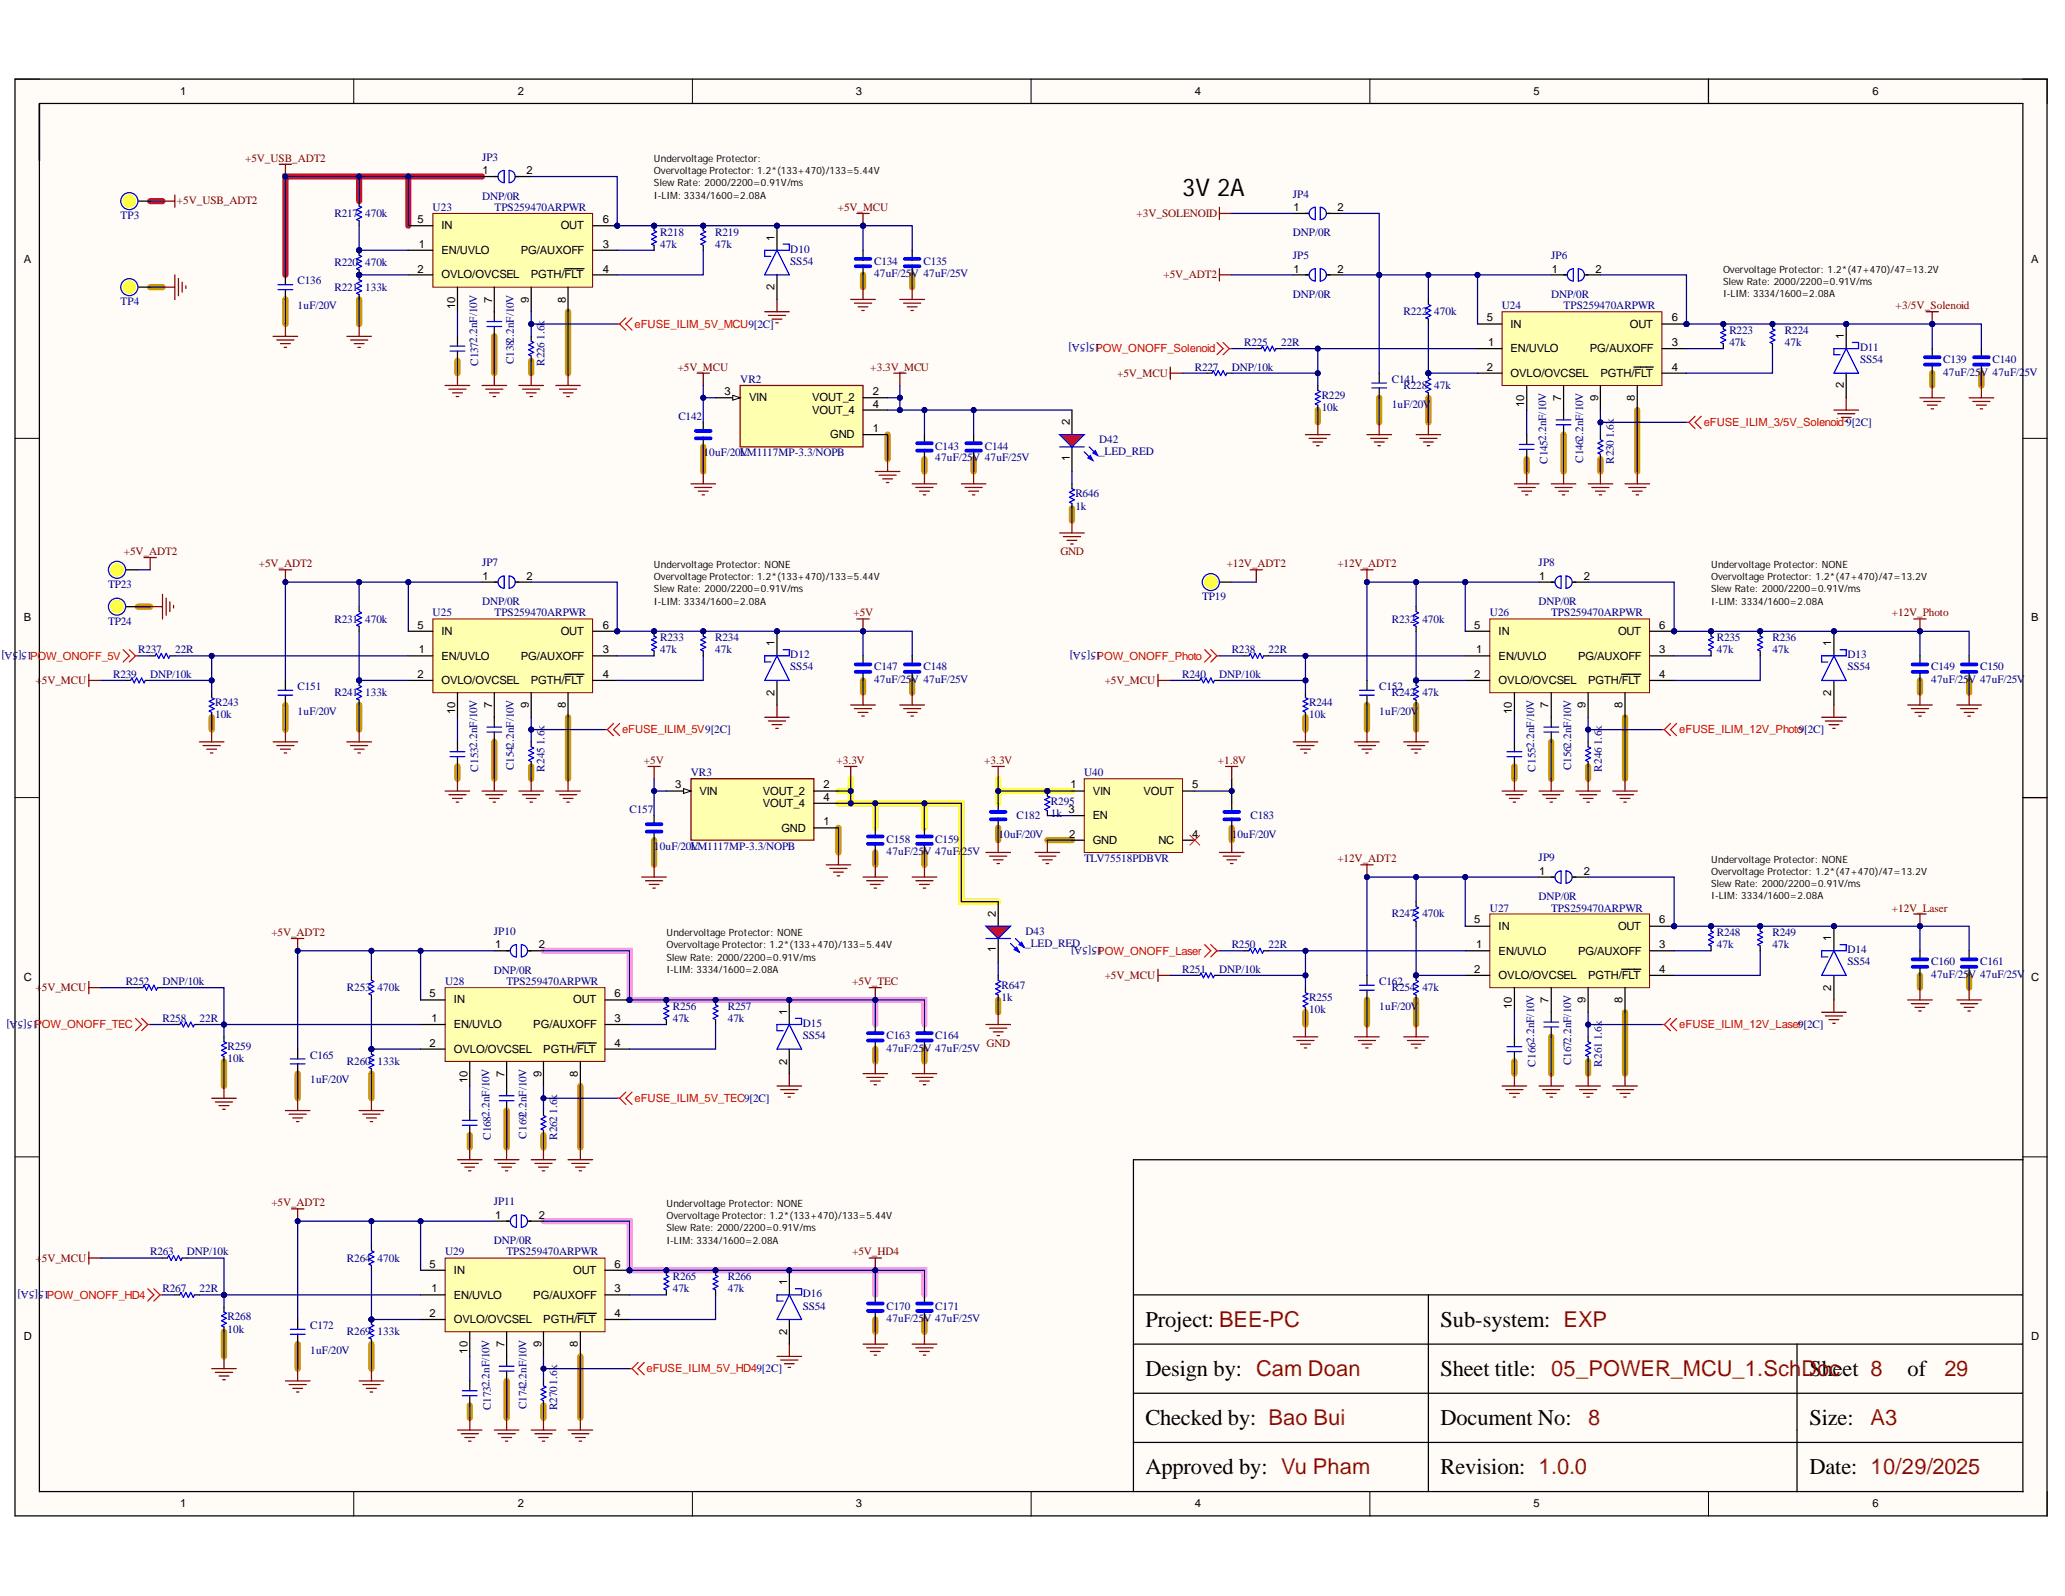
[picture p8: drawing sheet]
<svg xmlns="http://www.w3.org/2000/svg" width="279mm" height="216mm" viewBox="0 0 279 216" stroke-linecap="round" stroke-linejoin="round" font-family="sans-serif">
<defs><g id="words">
<text font-size="3.3" x="160" y="26.5">3V 2A</text>
<g font-size="3">
<text x="155" y="179.5">Project: BEE-PC</text>
<text x="194.9" y="179.5">Sub-system: EXP</text>
<text x="155" y="186.1">Design by: Cam Doan</text>
<text x="194.9" y="186.1">Sheet title: 05_POWER_MCU_1.Sch</text>
<text x="244.8" y="186.1">Sheet 8</text>
<text x="258.1" y="186.1">of</text>
<text x="155" y="192.7">Checked by: Bao Bui</text>
<text x="194.9" y="192.7">Document No:</text>
<text x="244.8" y="192.7">Size:</text>
<text x="155" y="199.4">Approved by: Vu Pham</text>
<text x="194.9" y="199.4">Revision: 1.0.0</text>
<text x="244.8" y="199.4">Date: 10/29/2025</text>
</g>
<g font-size="3" fill="#a61c00">
<text x="243.8" y="186.1">Doc</text>
<text x="263.1" y="186.1">29</text>
<text x="214.9" y="192.8">8</text>
<text x="253.1" y="192.8">A3</text>
</g>
<g font-size="1.5">
<text x="24.4" y="12.9">1</text>
<text x="70" y="12.9">2</text>
<text x="115.8" y="12.9">3</text>
<text x="161.7" y="12.9">4</text>
<text x="207.5" y="12.9">5</text>
<text x="253.4" y="12.9">6</text>
<text x="65.3" y="23.5">1</text>
<text x="71.2" y="23.5">2</text>
<text x="175" y="28.5">1</text>
<text x="180.9" y="28.5">2</text>
<text x="3.2" y="35.5">A</text>
<text x="56.5" y="30.2">5</text>
<text x="56.7" y="33.5">1</text>
<text x="59.7" y="34.3">EN/UVLO</text>
<text x="59.7" y="31">IN</text>
<text x="70.5" y="34.3">PG/AUXOFF</text>
<text x="75.9" y="31">OUT</text>
<text x="81.5" y="33.5">3</text>
<text x="81.5" y="30.2">6</text>
<text x="104.8" y="32.6" transform="rotate(-90 104.8 32.6)">1</text>
<text x="274.8" y="35.5">A</text>
<text x="56.5" y="36.9">2</text>
<text x="59.7" y="37.6">OVLO/OVCSEL</text>
<text x="61.6" y="41.8" transform="rotate(-90 61.6 41.8)">10</text>
<text x="66.6" y="40.9" transform="rotate(-90 66.6 40.9)">7</text>
<text x="71.6" y="40.9" transform="rotate(-90 71.6 40.9)">9</text>
<text x="71.8" y="37.6">PGTH/FLT</text>
<text x="76.6" y="40.9" transform="rotate(-90 76.6 40.9)">8</text>
<text x="81.5" y="36.9">4</text>
<text x="104.8" y="39.2" transform="rotate(-90 104.8 39.2)">2</text>
<text x="175" y="36.9">1</text>
<text x="180.9" y="36.9">2</text>
<text x="210" y="36.9">1</text>
<text x="215.9" y="36.9">2</text>
<text x="201.2" y="43.5">5</text>
<text x="201.3" y="46.9">1</text>
<text x="204.4" y="47.6">EN/UVLO</text>
<text x="204.4" y="44.3">IN</text>
<text x="215.1" y="47.6">PG/AUXOFF</text>
<text x="220.5" y="44.3">OUT</text>
<text x="226.2" y="46.9">3</text>
<text x="226.2" y="43.5">6</text>
<text x="249.5" y="45.8" transform="rotate(-90 249.5 45.8)">1</text>
<text x="98" y="53.5">3</text>
<text x="118.1" y="53.5">2</text>
<text x="201.2" y="50.2">2</text>
<text x="204.4" y="51">OVLO/OVCSEL</text>
<text x="216.6" y="51">PGTH/FLT</text>
<text x="226.2" y="50.2">4</text>
<text x="249.5" y="52.5" transform="rotate(-90 249.5 52.5)">2</text>
<text x="101.3" y="54.3">VIN</text>
<text x="109.9" y="54.3">VOUT_2</text>
<text x="109.9" y="56">VOUT_4</text>
<text x="112.3" y="59.3">GND</text>
<text x="118.1" y="55.1">4</text>
<text x="118.1" y="58.4">1</text>
<text x="144.7" y="57.4" transform="rotate(-90 144.7 57.4)">2</text>
<text x="206.2" y="55.1" transform="rotate(-90 206.2 55.1)">10</text>
<text x="211.2" y="54.2" transform="rotate(-90 211.2 54.2)">7</text>
<text x="216.2" y="54.2" transform="rotate(-90 216.2 54.2)">9</text>
<text x="221.2" y="54.2" transform="rotate(-90 221.2 54.2)">8</text>
<text x="144.7" y="62.3" transform="rotate(-90 144.7 62.3)">1</text>
<text x="65.3" y="78.4">1</text>
<text x="71.2" y="78.4">2</text>
<text x="208.3" y="78.4">1</text>
<text x="214.3" y="78.4">2</text>
<text x="3.2" y="84.1">B</text>
<text x="56.5" y="85.1">5</text>
<text x="56.7" y="88.4">1</text>
<text x="59.7" y="89.2">EN/UVLO</text>
<text x="59.7" y="85.8">IN</text>
<text x="70.5" y="89.2">PG/AUXOFF</text>
<text x="75.9" y="85.8">OUT</text>
<text x="81.5" y="88.4">3</text>
<text x="81.5" y="85.1">6</text>
<text x="104.8" y="87.4" transform="rotate(-90 104.8 87.4)">1</text>
<text x="199.5" y="85.1">5</text>
<text x="199.7" y="88.4">1</text>
<text x="202.8" y="89.2">EN/UVLO</text>
<text x="202.8" y="85.8">IN</text>
<text x="213.5" y="89.2">PG/AUXOFF</text>
<text x="218.9" y="85.8">OUT</text>
<text x="224.5" y="88.4">3</text>
<text x="224.5" y="85.1">6</text>
<text x="247.8" y="87.4" transform="rotate(-90 247.8 87.4)">1</text>
<text x="274.8" y="84.1">B</text>
<text x="56.5" y="91.7">2</text>
<text x="59.7" y="92.5">OVLO/OVCSEL</text>
<text x="66.6" y="95.8" transform="rotate(-90 66.6 95.8)">7</text>
<text x="71.6" y="95.8" transform="rotate(-90 71.6 95.8)">9</text>
<text x="71.8" y="92.5">PGTH/FLT</text>
<text x="76.6" y="95.8" transform="rotate(-90 76.6 95.8)">8</text>
<text x="81.5" y="91.7">4</text>
<text x="104.8" y="94.1" transform="rotate(-90 104.8 94.1)">2</text>
<text x="199.5" y="91.7">2</text>
<text x="202.8" y="92.5">OVLO/OVCSEL</text>
<text x="209.5" y="95.8" transform="rotate(-90 209.5 95.8)">7</text>
<text x="214.5" y="95.8" transform="rotate(-90 214.5 95.8)">9</text>
<text x="214.9" y="92.5">PGTH/FLT</text>
<text x="219.5" y="95.8" transform="rotate(-90 219.5 95.8)">8</text>
<text x="224.5" y="91.7">4</text>
<text x="247.8" y="94.1" transform="rotate(-90 247.8 94.1)">2</text>
<text x="61.6" y="96.6" transform="rotate(-90 61.6 96.6)">10</text>
<text x="204.5" y="96.6" transform="rotate(-90 204.5 96.6)">10</text>
<text x="91.4" y="106.6">3</text>
<text x="94.7" y="107.5">VIN</text>
<text x="103.2" y="107.5">VOUT_2</text>
<text x="111.4" y="106.6">2</text>
<text x="144.8" y="106.6">1</text>
<text x="147.9" y="107.5">VIN</text>
<text x="154.7" y="107.5">VOUT</text>
<text x="161.3" y="106.6">5</text>
<text x="103.2" y="109.2">VOUT_4</text>
<text x="105.7" y="112.5">GND</text>
<text x="111.4" y="108.3">4</text>
<text x="111.4" y="111.6">1</text>
<text x="144.6" y="110">3</text>
<text x="144.7" y="113.3">2</text>
<text x="147.9" y="110.8">EN</text>
<text x="161.3" y="113.3">4</text>
<text x="147.9" y="114.2">GND</text>
<text x="156.8" y="114.2">NC</text>
<text x="208.3" y="118.3">1</text>
<text x="214.3" y="118.3">2</text>
<text x="134.8" y="124" transform="rotate(-90 134.8 124)">2</text>
<text x="199.5" y="124.9">5</text>
<text x="202.8" y="125.8">IN</text>
<text x="218.9" y="125.8">OUT</text>
<text x="224.5" y="124.9">6</text>
<text x="67" y="128.3">1</text>
<text x="72.9" y="128.3">2</text>
<text x="134.8" y="128.8" transform="rotate(-90 134.8 128.8)">1</text>
<text x="199.5" y="131.6">2</text>
<text x="199.7" y="128.3">1</text>
<text x="202.8" y="129.1">EN/UVLO</text>
<text x="213.5" y="129.1">PG/AUXOFF</text>
<text x="224.5" y="128.3">3</text>
<text x="224.5" y="131.6">4</text>
<text x="247.8" y="127.3" transform="rotate(-90 247.8 127.3)">1</text>
<text x="3.2" y="132.7">C</text>
<text x="58.1" y="134.9">5</text>
<text x="61.4" y="135.7">IN</text>
<text x="77.6" y="135.7">OUT</text>
<text x="83.2" y="134.9">6</text>
<text x="106.5" y="137.3" transform="rotate(-90 106.5 137.3)">1</text>
<text x="202.8" y="132.4">OVLO/OVCSEL</text>
<text x="204.5" y="136.5" transform="rotate(-90 204.5 136.5)">10</text>
<text x="209.5" y="135.7" transform="rotate(-90 209.5 135.7)">7</text>
<text x="214.5" y="135.7" transform="rotate(-90 214.5 135.7)">9</text>
<text x="214.9" y="132.4">PGTH/FLT</text>
<text x="219.5" y="135.7" transform="rotate(-90 219.5 135.7)">8</text>
<text x="247.8" y="134.1" transform="rotate(-90 247.8 134.1)">2</text>
<text x="274.8" y="132.7">C</text>
<text x="58.1" y="141.6">2</text>
<text x="58.4" y="138.3">1</text>
<text x="61.4" y="139.1">EN/UVLO</text>
<text x="61.4" y="142.4">OVLO/OVCSEL</text>
<text x="72.2" y="139.1">PG/AUXOFF</text>
<text x="73.5" y="142.4">PGTH/FLT</text>
<text x="83.2" y="138.3">3</text>
<text x="83.2" y="141.6">4</text>
<text x="63.3" y="146.5" transform="rotate(-90 63.3 146.5)">10</text>
<text x="68.3" y="145.6" transform="rotate(-90 68.3 145.6)">7</text>
<text x="73.3" y="145.6" transform="rotate(-90 73.3 145.6)">9</text>
<text x="78.2" y="145.6" transform="rotate(-90 78.2 145.6)">8</text>
<text x="106.5" y="144" transform="rotate(-90 106.5 144)">2</text>
<text x="67" y="164.8">1</text>
<text x="72.9" y="164.8">2</text>
<text x="58.1" y="171.5">5</text>
<text x="61.4" y="172.4">IN</text>
<text x="77.6" y="172.4">OUT</text>
<text x="83.2" y="171.5">6</text>
<text x="106.5" y="173.8" transform="rotate(-90 106.5 173.8)">1</text>
<text x="58.1" y="178.1">2</text>
<text x="58.4" y="174.8">1</text>
<text x="61.4" y="175.7">EN/UVLO</text>
<text x="61.4" y="179">OVLO/OVCSEL</text>
<text x="72.2" y="175.7">PG/AUXOFF</text>
<text x="73.5" y="179">PGTH/FLT</text>
<text x="83.2" y="174.8">3</text>
<text x="83.2" y="178.1">4</text>
<text x="3.2" y="181.2">D</text>
<text x="63.3" y="183.1" transform="rotate(-90 63.3 183.1)">10</text>
<text x="68.3" y="182.3" transform="rotate(-90 68.3 182.3)">7</text>
<text x="73.3" y="182.3" transform="rotate(-90 73.3 182.3)">9</text>
<text x="78.2" y="182.3" transform="rotate(-90 78.2 182.3)">8</text>
<text x="106.5" y="180.6" transform="rotate(-90 106.5 180.6)">2</text>
<text x="274.8" y="181.2">D</text>
<text x="24.4" y="203.9">1</text>
<text x="70" y="203.9">2</text>
<text x="115.8" y="203.9">3</text>
<text x="161.7" y="203.9">4</text>
<text x="207.5" y="203.9">5</text>
<text x="253.4" y="203.9">6</text>
</g>
<g font-size="1.5" fill="#800000">
<text x="33.2" y="21.9">+5V_USB_ADT2</text>
<text x="23.9" y="27.7">+5V_USB_ADT2</text>
<text x="113.4" y="28.5">+5V_MCU</text>
<text x="153.8" y="29.3">+3V_SOLENOID</text>
<text x="157.4" y="37.6">+5V_ADT2</text>
<text x="256.5" y="41.8">+3/5V_Solenoid</text>
<text x="91.7" y="50.2">+5V_MCU</text>
<text x="117.8" y="50.2">+3.3V_MCU</text>
<text x="151.2" y="51">+5V_MCU</text>
<text x="16.7" y="75.1">+5V_ADT2</text>
<text x="35" y="76.7">+5V_ADT2</text>
<text x="143.5" y="75.1">GND</text>
<text x="166" y="76.7">+12V_ADT2</text>
<text x="180.9" y="76.7">+12V_ADT2</text>
<text x="115.5" y="83.4">+5V</text>
<text x="256" y="83.4">+12V_Photo</text>
<text x="4.8" y="92.5">+5V_MCU</text>
<text x="149.5" y="92.5">+5V_MCU</text>
<text x="87.1" y="103.4">+5V</text>
<text x="113.2" y="103.4">+3.3V</text>
<text x="133.1" y="103.4">+3.3V</text>
<text x="164.8" y="103.4">+1.8V</text>
<text x="180.9" y="116.6">+12V_ADT2</text>
<text x="256" y="123.3">+12V_Laser</text>
<text x="36.7" y="126.6">+5V_ADT2</text>
<text x="4.8" y="134.1">+5V_MCU</text>
<text x="115.3" y="133.3">+5V_TEC</text>
<text x="149.5" y="132.4">+5V_MCU</text>
<text x="133.5" y="141.6">GND</text>
<text x="36.7" y="163.1">+5V_ADT2</text>
<text x="4.8" y="170.7">+5V_MCU</text>
<text x="115.3" y="169.8">+5V_HD4</text>
</g>
<g font-size="1.5" fill="#000080">
<text x="65.2" y="21.7">JP3</text>
<text x="16.3" y="29.7">TP3</text>
<text x="45.3" y="29.3">R217</text>
<text x="49.4" y="29.3">470k</text>
<text x="58.5" y="28.5">U23</text>
<text x="65.2" y="27.1">DNP/0R</text>
<text x="66.9" y="28.5">TPS259470ARPWR</text>
<text x="174.9" y="26.7">JP4</text>
<text x="89.3" y="31.9">R218</text>
<text x="89.3" y="33.5">47k</text>
<text x="96.8" y="31.9">R219</text>
<text x="96.8" y="33.5">47k</text>
<text x="106.9" y="34.2">D10</text>
<text x="106.9" y="35.9">SS54</text>
<text x="118.3" y="35.9">C134</text>
<text x="124.9" y="35.9">C135</text>
<text x="174.9" y="32">DNP/0R</text>
<text x="174.9" y="35">JP5</text>
<text x="209.9" y="35">JP6</text>
<text x="16.3" y="41.3">TP4</text>
<text x="40.3" y="38.5">C136</text>
<text x="40.3" y="41.8">1uF/20V</text>
<text x="45.3" y="39.3">R221</text>
<text x="45.3" y="36">R220</text>
<text x="49.4" y="39.3">133k</text>
<text x="49.4" y="36">470k</text>
<text x="118.3" y="37.5">47uF/25V 47uF/25V</text>
<text x="174.9" y="40.3">DNP/0R</text>
<text x="203.2" y="41.8">U24</text>
<text x="209.9" y="40.3">DNP/0R</text>
<text x="211.6" y="41.8">TPS259470ARPWR</text>
<text x="148.9" y="46.6" transform="rotate(-180 148.9 46.6)">15[5A]</text>
<text x="168.3" y="46.8">R225</text>
<text x="173.3" y="46.8">22R</text>
<text x="189.9" y="42.6">R222</text>
<text x="194.1" y="42.6">470k</text>
<text x="234" y="45.2">R223</text>
<text x="234" y="46.8">47k</text>
<text x="241.5" y="45.2">R224</text>
<text x="241.5" y="46.8">47k</text>
<text x="251.7" y="47.4">D11</text>
<text x="64.7" y="49.5" transform="rotate(-90 64.7 49.5)">C1372.2nF/10V</text>
<text x="69.5" y="49.3" transform="rotate(-90 69.5 49.3)">C1382.2nF/10V</text>
<text x="73.7" y="49.5" transform="rotate(-90 73.7 49.5)">R2261.6k</text>
<text x="100.2" y="51.8">VR2</text>
<text x="161.7" y="50.2">R227</text>
<text x="166.6" y="50.2">DNP/10k</text>
<text x="178.8" y="54">R229</text>
<text x="188.3" y="51.8">C141</text>
<text x="189.9" y="52.6">R228</text>
<text x="194.1" y="52.6">47k</text>
<text x="251.7" y="49.1">SS54</text>
<text x="262.9" y="49.1">C139</text>
<text x="262.9" y="50.8">47uF/25V 47uF/2</text>
<text x="269.6" y="49.1">C140</text>
<text x="273.9" y="50.8">5V</text>
<text x="91.8" y="56.8">C142</text>
<text x="148.7" y="60">D42</text>
<text x="178.8" y="55.7">10k</text>
<text x="188.3" y="55.1">1uF/20V</text>
<text x="95.2" y="61.7">10uF/20V</text>
<text x="100.2" y="61.7">LM1117MP-3.3/NOPB</text>
<text x="126.6" y="60.8">C143</text>
<text x="126.6" y="62.4">47uF/25V 47uF/25V</text>
<text x="133.2" y="60.8">C144</text>
<text x="148.7" y="61.6">_LED_RED</text>
<text x="209.4" y="62.8" transform="rotate(-90 209.4 62.8)">C1452.2nF/10V</text>
<text x="214.2" y="62.6" transform="rotate(-90 214.2 62.6)">C1462.2nF/10V</text>
<text x="218.3" y="62.8" transform="rotate(-90 218.3 62.8)">R2301.6k</text>
<text x="145.5" y="67.2">R646</text>
<text x="145.5" y="68.9">1k</text>
<text x="65.2" y="76.5">JP7</text>
<text x="208.2" y="76.5">JP8</text>
<text x="14.6" y="79.6">TP23</text>
<text x="58.5" y="83.4">U25</text>
<text x="65.2" y="81.9">DNP/0R</text>
<text x="66.9" y="83.4">TPS259470ARPWR</text>
<text x="162.7" y="81.2">TP19</text>
<text x="201.6" y="83.4">U26</text>
<text x="208.2" y="81.9">DNP/0R</text>
<text x="209.9" y="83.4">TPS259470ARPWR</text>
<text x="1.7" y="88.2" transform="rotate(-180 1.7 88.2)">A]</text>
<text x="4.4" y="88.2" transform="rotate(-180 4.4 88.2)">15[5</text>
<text x="14.6" y="84.5">TP24</text>
<text x="18.7" y="88.4">R237</text>
<text x="23.7" y="88.4">22R</text>
<text x="45.3" y="84.2">R231</text>
<text x="49.4" y="84.2">470k</text>
<text x="89.3" y="86.7">R233</text>
<text x="89.3" y="88.4">47k</text>
<text x="96.8" y="86.7">R234</text>
<text x="96.8" y="88.4">47k</text>
<text x="106.9" y="89.1">D12</text>
<text x="149.1" y="88.2" transform="rotate(-180 149.1 88.2)">15[5A]</text>
<text x="166.6" y="88.4">R238</text>
<text x="171.6" y="88.4">22R</text>
<text x="188.3" y="84.2">R232</text>
<text x="192.4" y="84.2">470k</text>
<text x="232.3" y="86.7">R235</text>
<text x="232.3" y="88.4">47k</text>
<text x="239.8" y="86.7">R236</text>
<text x="239.8" y="88.4">47k</text>
<text x="250" y="89.1">D13</text>
<text x="15.3" y="91.7">R239</text>
<text x="20.3" y="91.7">DNP/10k</text>
<text x="29.1" y="95.5">R243</text>
<text x="40.3" y="93.4">C151</text>
<text x="45.3" y="94.2">R241</text>
<text x="49.4" y="94.2">133k</text>
<text x="106.9" y="90.7">SS54</text>
<text x="118.3" y="90.7">C147</text>
<text x="118.3" y="92.4">47uF/25V 47uF/25V</text>
<text x="124.9" y="90.7">C148</text>
<text x="160" y="91.7">R240</text>
<text x="165" y="91.7">DNP/10k</text>
<text x="177.1" y="95.5">R244</text>
<text x="186.6" y="93.4">C152</text>
<text x="188.3" y="94.2">R242</text>
<text x="192.4" y="94.2">47k</text>
<text x="250" y="90.7">SS54</text>
<text x="261.3" y="90.7">C149</text>
<text x="261.3" y="92.4">47uF/25V 47uF/25V</text>
<text x="267.9" y="90.7">C150</text>
<text x="29.1" y="97.2">10k</text>
<text x="40.3" y="96.7">1uF/20V</text>
<text x="73.7" y="100.8" transform="rotate(-90 73.7 100.8)">1.6k</text>
<text x="177.1" y="97.2">10k</text>
<text x="186.6" y="96.7">1uF/20V</text>
<text x="216.7" y="100.8" transform="rotate(-90 216.7 100.8)">1.6k</text>
<text x="64.7" y="104.4" transform="rotate(-90 64.7 104.4)">C1532.2nF/10V</text>
<text x="69.5" y="104.2" transform="rotate(-90 69.5 104.2)">C1542.2nF/10V</text>
<text x="73.7" y="104.4" transform="rotate(-90 73.7 104.4)">R245</text>
<text x="93.5" y="105">VR3</text>
<text x="146.7" y="105">U40</text>
<text x="207.8" y="104.4" transform="rotate(-90 207.8 104.4)">C1552.2nF/10V</text>
<text x="212.6" y="104.2" transform="rotate(-90 212.6 104.2)">C1562.2nF/10V</text>
<text x="216.7" y="104.4" transform="rotate(-90 216.7 104.4)">R246</text>
<text x="85.2" y="109.9">C157</text>
<text x="135.1" y="113.3">10uF/20V</text>
<text x="137.5" y="110.8">C182</text>
<text x="142.2" y="108.8">R295</text>
<text x="142.2" y="110.5">1k</text>
<text x="166.6" y="113.3">10uF/20V</text>
<text x="169.2" y="110.8">C183</text>
<text x="88.5" y="114.9">10uF/20V</text>
<text x="93.5" y="114.9">LM1117MP-3.3/NOPB</text>
<text x="120" y="114">C158</text>
<text x="120" y="115.6">47uF/25V 47uF/25V</text>
<text x="126.6" y="114">C159</text>
<text x="146.7" y="116.6">TLV75518PDBVR</text>
<text x="208.2" y="116.5">JP9</text>
<text x="188.3" y="124.1">R247</text>
<text x="192.4" y="124.1">470k</text>
<text x="201.6" y="123.3">U27</text>
<text x="208.2" y="121.8">DNP/0R</text>
<text x="209.9" y="123.3">TPS259470ARPWR</text>
<text x="66.8" y="126.4">JP10</text>
<text x="66.8" y="131.8">DNP/0R</text>
<text x="138.7" y="126.4">D43</text>
<text x="138.7" y="128.1">_LED_RED</text>
<text x="149.2" y="128.1" transform="rotate(-180 149.2 128.1)">15[5A]</text>
<text x="160" y="131.6">R251</text>
<text x="165" y="131.6">DNP/10k</text>
<text x="166.6" y="128.3">R250</text>
<text x="171.6" y="128.3">22R</text>
<text x="232.3" y="126.6">R248</text>
<text x="232.3" y="128.3">47k</text>
<text x="239.8" y="126.6">R249</text>
<text x="239.8" y="128.3">47k</text>
<text x="250" y="128.9">D14</text>
<text x="250" y="130.6">SS54</text>
<text x="261.3" y="130.6">C160</text>
<text x="267.9" y="130.6">C161</text>
<text x="17" y="133.3">R252</text>
<text x="22" y="133.3">DNP/10k</text>
<text x="46.9" y="134.1">R253</text>
<text x="51.1" y="134.1">470k</text>
<text x="60.2" y="133.3">U28</text>
<text x="68.5" y="133.3">TPS259470ARPWR</text>
<text x="91" y="136.6">R256</text>
<text x="98.5" y="136.6">R257</text>
<text x="135.5" y="133.8">R647</text>
<text x="135.5" y="135.4">1k</text>
<text x="177.1" y="135.4">R255</text>
<text x="177.1" y="137.1">10k</text>
<text x="186.6" y="133.3">C162</text>
<text x="186.6" y="136.6">1uF/20V</text>
<text x="188.3" y="134.1">R254</text>
<text x="192.4" y="134.1">47k</text>
<text x="261.3" y="132.3">47uF/25V 47uF/25V</text>
<text x="5.2" y="138.1" transform="rotate(-180 5.2 138.1)">15[5A]</text>
<text x="22" y="138.3">R258</text>
<text x="27" y="138.3">22R</text>
<text x="30.8" y="142.1">R259</text>
<text x="30.8" y="143.7">10k</text>
<text x="42" y="143.3">C165</text>
<text x="91" y="138.3">47k</text>
<text x="98.5" y="138.3">47k</text>
<text x="108.6" y="138.9">D15</text>
<text x="108.6" y="140.6">SS54</text>
<text x="120" y="140.6">C163</text>
<text x="120" y="142.3">47uF/25V 47uF/25V</text>
<text x="126.6" y="140.6">C164</text>
<text x="216.7" y="140.7" transform="rotate(-90 216.7 140.7)">1.6k</text>
<text x="42" y="146.6">1uF/20V</text>
<text x="46.9" y="144">R260</text>
<text x="51.1" y="144">133k</text>
<text x="207.8" y="144.3" transform="rotate(-90 207.8 144.3)">C1662.2nF/10V</text>
<text x="212.6" y="144.1" transform="rotate(-90 212.6 144.1)">C1672.2nF/10V</text>
<text x="216.7" y="144.3" transform="rotate(-90 216.7 144.3)">R261</text>
<text x="66.4" y="154.2" transform="rotate(-90 66.4 154.2)">C1682.2nF/10V</text>
<text x="71.2" y="154" transform="rotate(-90 71.2 154)">C1692.2nF/10V</text>
<text x="75.4" y="154.2" transform="rotate(-90 75.4 154.2)">R2621.6k</text>
<text x="66.8" y="163">JP11</text>
<text x="20.3" y="169.8">R263</text>
<text x="25.3" y="169.8">DNP/10k</text>
<text x="46.9" y="170.7">R264</text>
<text x="51.1" y="170.7">470k</text>
<text x="60.2" y="169.8">U29</text>
<text x="66.8" y="168.3">DNP/0R</text>
<text x="68.5" y="169.8">TPS259470ARPWR</text>
<text x="91" y="173.1">R265</text>
<text x="98.5" y="173.1">R266</text>
<text x="5.2" y="174.6" transform="rotate(-180 5.2 174.6)">[5A]</text>
<text x="6.7" y="174.6" transform="rotate(-180 6.7 174.6)">15</text>
<text x="22" y="174.8">R267</text>
<text x="27" y="174.8">22R</text>
<text x="30.8" y="178.6">R268</text>
<text x="42" y="179.8">C172</text>
<text x="91" y="174.8">47k</text>
<text x="98.5" y="174.8">47k</text>
<text x="108.6" y="175.5">D16</text>
<text x="108.6" y="177.2">SS54</text>
<text x="120" y="177.2">C170</text>
<text x="120" y="178.8">47uF/25V 47uF/25V</text>
<text x="126.6" y="177.2">C171</text>
<text x="30.8" y="180.3">10k</text>
<text x="42" y="183.1">1uF/20V</text>
<text x="46.9" y="180.7">R269</text>
<text x="51.1" y="180.7">133k</text>
<text x="66.4" y="190.8" transform="rotate(-90 66.4 190.8)">C1732.2nF/10V</text>
<text x="71.2" y="190.6" transform="rotate(-90 71.2 190.6)">C1742.2nF/10V</text>
<text x="75.4" y="190.8" transform="rotate(-90 75.4 190.8)">R2701.6k</text>
</g>
<g font-size="1.5" fill="#f00">
<text x="85.9" y="44.3">eFUSE_ILIM_5V_MCU9[2C]</text>
<text x="148.2" y="47.6">POW_ONOFF_Solenoid</text>
<text x="230.5" y="57.6">eFUSE_ILIM_3/5V_Solenoid 9[2C]</text>
<text x="4.1" y="89.2">POW_ONOFF_5V</text>
<text x="148.4" y="89.2">POW_ONOFF_Photo</text>
<text x="84.2" y="99.2">eFUSE_ILIM_5V9[2C]</text>
<text x="227.2" y="99.2">eFUSE_ILIM_12V_Photo9[2C]</text>
<text x="148.5" y="129.1">POW_ONOFF_Laser</text>
<text x="4.7" y="139.1">POW_ONOFF_TEC</text>
<text x="227.2" y="139.1">eFUSE_ILIM_12V_Laser9[2C]</text>
<text x="85.9" y="149">eFUSE_ILIM_5V_TEC9[2C]</text>
<text x="6.3" y="175.7">POW_ONOFF_HD4</text>
<text x="87.5" y="185.6">eFUSE_ILIM_5V_HD49[2C]</text>
</g>
<g font-size="1.4">
<text x="88.5" y="21.9">Undervoltage Protector:</text>
<text x="88.5" y="23.6">Overvoltage Protector: 1.2*(133+470)/133=5.44V</text>
<text x="88.5" y="25.2">Slew Rate: 2000/2200=0.91V/ms</text>
<text x="88.5" y="26.9">I-LIM: 3334/1600=2.08A</text>
<text x="233.1" y="36.9">Overvoltage Protector: 1.2*(47+470)/47=13.2V</text>
<text x="233.1" y="38.6">Slew Rate: 2000/2200=0.91V/ms</text>
<text x="233.1" y="40.2">I-LIM: 3334/1600=2.08A</text>
<text x="88.5" y="76.8">Undervoltage Protector: NONE</text>
<text x="231.5" y="76.8">Undervoltage Protector: NONE</text>
<text x="88.5" y="78.4">Overvoltage Protector: 1.2*(133+470)/133=5.44V</text>
<text x="88.5" y="80.1">Slew Rate: 2000/2200=0.91V/ms</text>
<text x="88.5" y="81.8">I-LIM: 3334/1600=2.08A</text>
<text x="231.5" y="78.4">Overvoltage Protector: 1.2*(47+470)/47=13.2V</text>
<text x="231.5" y="80.1">Slew Rate: 2000/2200=0.91V/ms</text>
<text x="231.5" y="81.8">I-LIM: 3334/1600=2.08A</text>
<text x="231.5" y="116.7">Undervoltage Protector: NONE</text>
<text x="231.5" y="118.3">Overvoltage Protector: 1.2*(47+470)/47=13.2V</text>
<text x="231.5" y="120">Slew Rate: 2000/2200=0.91V/ms</text>
<text x="231.5" y="121.6">I-LIM: 3334/1600=2.08A</text>
<text x="90.2" y="126.6">Undervoltage Protector: NONE</text>
<text x="90.2" y="128.3">Overvoltage Protector: 1.2*(133+470)/133=5.44V</text>
<text x="90.2" y="130">Slew Rate: 2000/2200=0.91V/ms</text>
<text x="90.2" y="131.6">I-LIM: 3334/1600=2.08A</text>
<text x="90.2" y="163.2">Undervoltage Protector: NONE</text>
<text x="90.2" y="164.9">Overvoltage Protector: 1.2*(133+470)/133=5.44V</text>
<text x="90.2" y="166.5">Slew Rate: 2000/2200=0.91V/ms</text>
<text x="90.2" y="168.2">I-LIM: 3334/1600=2.08A</text>
</g>
</g></defs>
<g fill="#fffcf8">
<path d="M2 10.7h275v194.4h-275z" fill-rule="evenodd"/>
<path d="M5.4 14h268.3v187.8h-268.3z" fill-rule="evenodd"/>
</g>
<g fill="none" stroke="#000" stroke-width=".14">
<path d="M2 10.7h3.4M47.9 10.7v3.3M93.7 10.7v3.3M139.5 10.7v3.3M185.3 10.7v3.3M231.2 10.7v3.3M273.7 10.7h3.3v3.3M2 59.3h3.4M273.7 59.3h3.3M2 107.9h3.4M273.7 107.9h3.3M2 156.5h3.4"/>
<path d="M273.7 156.5h3.3M47.9 201.8v3.3M93.7 201.8v3.3M139.5 201.8v3.3M185.3 201.8v3.3M231.2 201.8v3.3M277 201.8v3.3"/>
</g>
<g fill="none" stroke="#c90" stroke-width=".85">
<path d="M20.3 38.8h1.7M116.8 37.2v1.6M123.4 37.2v1.6M38.6 40.5v3.3M48.6 40.5v3.3M61.9 48.8v1.7M66.9 45.5v5M71.9 48.8v1.7M76.9 42.2v8.3M120.1 58.8v3.3M178.3 55.5v1.6M186.6 53.8v3.3"/>
<path d="M193.3 53.8v3.3M211.6 58.8v5M221.5 55.5v8.3M261.4 50.5v1.7M268.1 50.5v1.7M95.2 60.5v3.3M125.1 62.1v1.7M131.7 62.1v1.7M145 68.8v1.6M206.6 62.1v1.7M216.5 62.1v1.7M18.7 82.1h1.6"/>
<path d="M28.6 97v1.7M38.6 95.4v3.3M48.6 95.4v3.3M76.9 97v8.3M116.8 92v1.7M123.4 92v1.7M176.6 97v1.7M185 95.4v3.3M191.6 95.4v3.3M219.9 97v8.3M259.8 92v1.7M266.4 92v1.7"/>
<path d="M61.9 103.7v1.6M66.9 100.4v4.9M71.9 103.7v1.6M88.5 113.7v3.3M113.4 112v3.3M118.4 115.3v1.7M125.1 115.3v1.7M135.1 112v1.7M141.7 113.7h3.3M166.7 112v1.7M204.9 103.7v1.6M209.9 100.4v4.9"/>
<path d="M214.9 103.7v1.6M135.1 135.3v1.6M176.6 136.9v1.7M185 135.3v3.3M191.6 135.3v3.3M219.9 136.9v8.3M259.8 131.9v1.7M266.4 131.9v1.7M30.3 143.6v3.3M40.3 145.2v3.4M50.3 145.2v3.4M63.6 153.6v1.6"/>
<path d="M68.5 150.2v5M73.5 153.6v1.6M78.5 146.9v8.3M118.4 141.9v1.7M125.1 141.9v1.7M204.9 143.6v1.6M209.9 140.3v4.9M214.9 143.6v1.6M118.4 178.5v1.7M125.1 178.5v1.7M30.3 180.2v3.3M40.3 181.8v3.3"/>
<path d="M50.3 181.8v3.3M63.6 190.1v1.7M68.6 186.8v5M73.5 190.1v1.7M78.5 183.5v8.3"/>
</g>
<path d="M20.3 27.2h1.7M48.6 23.9v3.3M55.2 23.9v6.6M65.2 23.9h-26.6v13.3" fill="none" stroke="#c06" stroke-width=".85"/>
<path d="M73.5 128.6h11.7v6.7h33.2M118.4 138.6v-3.3h6.7v3.3M73.5 165.2h11.7v6.6h33.2M118.4 175.2v-3.4h6.7v3.4" fill="none" stroke="#f9f" stroke-width=".85"/>
<path d="M113.4 107h1.7v1.7h-1.7M115.1 105.3v1.7M115.1 108.7h3.3M118.4 112v-3.3h6.7v3.3M125.1 108.7h5v13.3h5M135.1 105.3v1.7h9.9M135.1 107v1.7" fill="none" stroke="#ff0" stroke-width=".85"/>
<path d="M166.7 105.3v1.7h-5M166.7 107v1.7" fill="none" stroke="#ffc" stroke-width=".85"/>
<path d="M2 10.7h275v194.4h-275zM231.2 10.7v3.3M273.7 107.9h3.3M273.7 156.9h-120.3v44.9M153.4 175.2h120.2M193.3 175.2v26.6M153.4 188.5h120.2M153.4 181.8h120.2M153.4 195.1h120.2M243.1 181.8v20M5.3 201.8v-187.8h268.4v187.8M5.4 201.8h268.3" fill="none" stroke="#000" stroke-width=".17"/>
<circle cx="226.5" cy="85.4" r=".33" fill="#000080"/>
<circle cx="226.5" cy="85.4" r=".33" fill="none" stroke="#000080" stroke-width=".14"/>
<path d="M201.6 83.7h21.6v10h-21.6z" fill-rule="evenodd" fill="#ffffb0"/>
<path d="M201.6 83.7h21.6v10h-21.6z" fill="none" stroke="#800000" stroke-width=".14"/>
<path d="M198.3 88.7h3.3M198.3 92h3.3M198.3 85.4h3.3M219.4 91.2h2.6M223.2 88.7h3.3M223.2 92h3.3M223.2 85.4h3.3" fill="none" stroke="#000" stroke-width=".17"/>
<circle cx="226.5" cy="85.4" r=".33" fill="#000080"/>
<circle cx="226.5" cy="85.4" r=".33" fill="none" stroke="#000080" stroke-width=".14"/>
<path d="M191.6 82.1v.6M191.6 84.7v.7M204.9 93.7v3.3M209.9 93.7v3.3M214.9 93.7v3.3M219.9 93.7v3.3" fill="none" stroke="#000" stroke-width=".17"/>
<path d="M191.6 82.7l.3 .2-.6 .3 .6 .4-.6 .3 .6 .3-.6 .4 .3 .1" fill="none" stroke="#00f" stroke-width=".17"/>
<circle cx="191.6" cy="92" r=".33" fill="#000080"/>
<circle cx="191.6" cy="92" r=".33" fill="none" stroke="#000080" stroke-width=".14"/>
<path d="M191.6 92v.7M191.6 94.7v.7" fill="none" stroke="#000" stroke-width=".17"/>
<circle cx="191.6" cy="92" r=".33" fill="#000080"/>
<circle cx="191.6" cy="92" r=".33" fill="none" stroke="#000080" stroke-width=".14"/>
<path d="M191.6 92.7l.3 .2-.6 .3 .6 .3-.6 .4 .6 .3-.6 .3 .3 .2M208.9 99h2M208.9 98.4h2M203.9 102.4h2M203.9 101.7h2M214.9 101l.3 .2-.7 .3 .7 .4-.7 .3 .7 .3-.7 .4 .4 .1" fill="none" stroke="#00f" stroke-width=".17"/>
<path d="M209.9 97v1.4M209.9 99v1.4M204.9 100.4v1.3M204.9 102.4v1.3M214.9 100.4v.6M214.9 103v.7" fill="none" stroke="#000" stroke-width=".17"/>
<g fill="none" stroke="#800000" stroke-width=".17">
<path d="M191.6 98.7v1.7M258.9 83.7h1.7M259.8 83.7v1.7M189.9 100.4h3.4M190.4 100.9h2.4M190.9 101.4h1.4M191.4 101.9h.4M203.2 107h3.4M203.7 107.5h2.4M204.2 108h1.4M204.7 108.5h.4M204.9 105.3v1.7"/>
<path d="M208.2 107h3.4M208.7 107.5h2.3M209.2 108h1.4M209.7 108.5h.4M209.9 105.3v1.7M213.2 107h3.3M213.7 107.5h2.3M214.2 108h1.3M214.7 108.5h.3M214.9 105.3v1.7M218.2 107h3.3M218.7 107.5h2.3"/>
<path d="M219.2 108h1.3M219.7 108.5h.3M219.9 105.3v1.7"/>
</g>
<circle cx="259.8" cy="85.4" r=".33" fill="#000080"/>
<circle cx="259.8" cy="85.4" r=".33" fill="none" stroke="#000080" stroke-width=".14"/>
<path d="M246.5 97h3.3M247 97.5h2.3M247.5 98h1.3M248 98.5h.3M248.1 95.4v1.6" fill="none" stroke="#800000" stroke-width=".17"/>
<circle cx="238.2" cy="85.4" r=".33" fill="#000080"/>
<circle cx="238.2" cy="85.4" r=".33" fill="none" stroke="#000080" stroke-width=".14"/>
<path d="M238.2 85.4v.7M238.2 88.1v.6" fill="none" stroke="#000" stroke-width=".17"/>
<circle cx="238.2" cy="85.4" r=".33" fill="#000080"/>
<circle cx="238.2" cy="85.4" r=".33" fill="none" stroke="#000080" stroke-width=".14"/>
<path d="M210.6 78.2l.6-.3v1.7a.83 .83 0 0 1-.7-.5 .83 .83 0 0 1 .1-.9zM211.9 77.9a.83 .83 0 0 1 .8 .8 .83 .83 0 0 1-.8 .9zM238.2 86.1l.3 .1-.7 .4 .7 .3-.7 .3 .7 .4-.7 .3 .4 .2" fill="none" stroke="#00f" stroke-width=".17"/>
<path d="M208.2 78.8h2.2M212.7 78.8h2.2" fill="none" stroke="#000" stroke-width=".17"/>
<circle cx="231.5" cy="85.4" r=".33" fill="#000080"/>
<circle cx="231.5" cy="85.4" r=".33" fill="none" stroke="#000080" stroke-width=".14"/>
<path d="M231.5 85.4v.7M231.5 88.1v.6" fill="none" stroke="#000" stroke-width=".17"/>
<circle cx="231.5" cy="85.4" r=".33" fill="#000080"/>
<circle cx="231.5" cy="85.4" r=".33" fill="none" stroke="#000080" stroke-width=".14"/>
<path d="M231.5 86.1l.3 .1-.6 .4 .6 .3-.6 .3 .6 .4-.6 .3 .3 .2" fill="none" stroke="#00f" stroke-width=".17"/>
<circle cx="248.1" cy="85.4" r=".33" fill="#000080"/>
<circle cx="248.1" cy="85.4" r=".33" fill="none" stroke="#000080" stroke-width=".14"/>
<path d="M249 87.9h.8v.8h-3.3v.9h.8" fill="none" stroke="#00f" stroke-width=".17"/>
<path d="M248.1 85.4v3.3M248.1 92v3.4" fill="none" stroke="#000" stroke-width=".17"/>
<circle cx="248.1" cy="85.4" r=".33" fill="#000080"/>
<circle cx="248.1" cy="85.4" r=".33" fill="none" stroke="#000080" stroke-width=".14"/>
<path d="M162.3 92l.2-.3 .3 .7 .4-.7 .3 .7 .3-.7 .4 .7 .1-.4M169 88.7l.1-.3 .4 .7 .3-.7 .3 .7 .4-.7 .3 .7 .2-.4M176.6 94.4l.4 .1-.7 .4 .7 .3-.7 .3 .7 .4-.7 .3 .3 .2M183.9 94h2M183.9 93.4h2M248.1 88.7l1.7 3.3h-3.3z" fill="none" stroke="#00f" stroke-width=".17"/>
<g fill="none" stroke="#800000" stroke-width=".17">
<path d="M176.6 98.7v1.7M185 98.7v1.7M258.1 95.4h3.3M258.6 95.9h2.3M259.1 96.4h1.3M259.6 96.9h.3M259.8 93.7v1.7M264.8 95.4h3.3M265.3 95.9h2.3M265.8 96.4h1.3M266.3 96.9h.3M266.4 93.7v1.7"/>
<path d="M175 100.4h3.3M175.5 100.9h2.3M176 101.4h1.3M176.5 101.9h.3M183.3 100.4h3.3M183.8 100.9h2.3M184.3 101.4h1.3M184.8 101.9h.3"/>
</g>
<path d="M161.7 92h.6M164.3 92h.7M168.3 88.7h.7M171 88.7h.6M176.6 93.7v.7M176.6 96.4v.6M185 92v1.4M185 94v1.4M259.8 88.7v1.4M259.8 90.7v1.3M266.4 88.7v1.4M266.4 90.7v1.3" fill="none" stroke="#000" stroke-width=".17"/>
<path d="M163 87.9l.8 .8-.8 .8M163.8 87.9l.9 .8M164.7 88.7l-.9 .8M164.7 88.7h.3" fill="none" stroke="#f00" stroke-width=".17"/>
<path d="M258.8 90.9h2M258.8 89.9h2M265.4 90.9h2M265.4 89.9h2" fill="none" stroke="#00f" stroke-width=".51"/>
<circle cx="226.5" cy="125.3" r=".33" fill="#000080"/>
<circle cx="226.5" cy="125.3" r=".33" fill="none" stroke="#000080" stroke-width=".14"/>
<path d="M201.6 123.6h21.6v10h-21.6z" fill-rule="evenodd" fill="#ffffb0"/>
<path d="M201.6 123.6h21.6v10h-21.6z" fill="none" stroke="#800000" stroke-width=".14"/>
<path d="M198.3 128.6h3.3M198.3 131.9h3.3M198.3 125.3h3.3M219.4 131.1h2.6M223.2 128.6h3.3M223.2 131.9h3.3M223.2 125.3h3.3" fill="none" stroke="#000" stroke-width=".17"/>
<circle cx="226.5" cy="125.3" r=".33" fill="#000080"/>
<circle cx="226.5" cy="125.3" r=".33" fill="none" stroke="#000080" stroke-width=".14"/>
<path d="M191.6 122v.6M191.6 124.6v.7M204.9 133.6v3.3M209.9 133.6v3.3M214.9 133.6v3.3M219.9 133.6v3.3" fill="none" stroke="#000" stroke-width=".17"/>
<path d="M191.6 122.6l.3 .2-.6 .3 .6 .4-.6 .3 .6 .3-.6 .4 .3 .1" fill="none" stroke="#00f" stroke-width=".17"/>
<circle cx="191.6" cy="131.9" r=".33" fill="#000080"/>
<circle cx="191.6" cy="131.9" r=".33" fill="none" stroke="#000080" stroke-width=".14"/>
<path d="M191.6 131.9v.7M191.6 134.6v.7" fill="none" stroke="#000" stroke-width=".17"/>
<circle cx="191.6" cy="131.9" r=".33" fill="#000080"/>
<circle cx="191.6" cy="131.9" r=".33" fill="none" stroke="#000080" stroke-width=".14"/>
<path d="M191.6 132.6l.3 .2-.6 .3 .6 .3-.6 .4 .6 .3-.6 .3 .3 .2M208.9 138.9h2M208.9 138.3h2M203.9 142.3h2M203.9 141.6h2M214.9 140.9l.3 .2-.7 .3 .7 .4-.7 .3 .7 .3-.7 .4 .4 .1" fill="none" stroke="#00f" stroke-width=".17"/>
<path d="M209.9 136.9v1.4M209.9 138.9v1.4M204.9 140.3v1.3M204.9 142.3v1.3M214.9 140.3v.6M214.9 142.9v.7" fill="none" stroke="#000" stroke-width=".17"/>
<g fill="none" stroke="#800000" stroke-width=".17">
<path d="M191.6 138.6v1.7M258.9 123.6h1.7M259.8 123.6v1.7M189.9 140.3h3.4M190.4 140.8h2.4M190.9 141.3h1.4M191.4 141.8h.4M203.2 146.9h3.4M203.7 147.4h2.4M204.2 147.9h1.4M204.7 148.4h.4M204.9 145.2v1.7"/>
<path d="M208.2 146.9h3.4M208.7 147.4h2.3M209.2 147.9h1.4M209.7 148.4h.4M209.9 145.2v1.7M213.2 146.9h3.3M213.7 147.4h2.3M214.2 147.9h1.3M214.7 148.4h.3M214.9 145.2v1.7M218.2 146.9h3.3M218.7 147.4h2.3"/>
<path d="M219.2 147.9h1.3M219.7 148.4h.3M219.9 145.2v1.7"/>
</g>
<circle cx="259.8" cy="125.3" r=".33" fill="#000080"/>
<circle cx="259.8" cy="125.3" r=".33" fill="none" stroke="#000080" stroke-width=".14"/>
<path d="M246.5 136.9h3.3M247 137.4h2.3M247.5 137.9h1.3M248 138.4h.3M248.1 135.3v1.6" fill="none" stroke="#800000" stroke-width=".17"/>
<circle cx="238.2" cy="125.3" r=".33" fill="#000080"/>
<circle cx="238.2" cy="125.3" r=".33" fill="none" stroke="#000080" stroke-width=".14"/>
<path d="M238.2 125.3v.7M238.2 128v.6" fill="none" stroke="#000" stroke-width=".17"/>
<circle cx="238.2" cy="125.3" r=".33" fill="#000080"/>
<circle cx="238.2" cy="125.3" r=".33" fill="none" stroke="#000080" stroke-width=".14"/>
<path d="M210.6 118.1l.6-.3v1.7a.83 .83 0 0 1-.7-.5 .83 .83 0 0 1 .1-.9zM211.9 117.8a.83 .83 0 0 1 .8 .8 .83 .83 0 0 1-.8 .9zM238.2 126l.3 .1-.7 .4 .7 .3-.7 .3 .7 .4-.7 .3 .4 .2" fill="none" stroke="#00f" stroke-width=".17"/>
<path d="M208.2 118.6h2.2M212.7 118.6h2.2" fill="none" stroke="#000" stroke-width=".17"/>
<circle cx="231.5" cy="125.3" r=".33" fill="#000080"/>
<circle cx="231.5" cy="125.3" r=".33" fill="none" stroke="#000080" stroke-width=".14"/>
<path d="M231.5 125.3v.7M231.5 128v.6" fill="none" stroke="#000" stroke-width=".17"/>
<circle cx="231.5" cy="125.3" r=".33" fill="#000080"/>
<circle cx="231.5" cy="125.3" r=".33" fill="none" stroke="#000080" stroke-width=".14"/>
<path d="M231.5 126l.3 .1-.6 .4 .6 .3-.6 .3 .6 .4-.6 .3 .3 .2" fill="none" stroke="#00f" stroke-width=".17"/>
<circle cx="248.1" cy="125.3" r=".33" fill="#000080"/>
<circle cx="248.1" cy="125.3" r=".33" fill="none" stroke="#000080" stroke-width=".14"/>
<path d="M249 127.8h.8v.8h-3.3v.9h.8" fill="none" stroke="#00f" stroke-width=".17"/>
<path d="M248.1 125.3v3.3M248.1 131.9v3.4" fill="none" stroke="#000" stroke-width=".17"/>
<circle cx="248.1" cy="125.3" r=".33" fill="#000080"/>
<circle cx="248.1" cy="125.3" r=".33" fill="none" stroke="#000080" stroke-width=".14"/>
<path d="M162.3 131.9l.2-.3 .3 .7 .4-.7 .3 .7 .3-.7 .4 .7 .1-.4M169 128.6l.1-.3 .4 .7 .3-.7 .3 .7 .4-.7 .3 .7 .2-.4M176.6 134.3l.4 .1-.7 .4 .7 .3-.7 .3 .7 .4-.7 .3 .3 .2M183.9 133.9h2M183.9 133.3h2M248.1 128.6l1.7 3.3h-3.3z" fill="none" stroke="#00f" stroke-width=".17"/>
<g fill="none" stroke="#800000" stroke-width=".17">
<path d="M176.6 138.6v1.7M185 138.6v1.7M258.1 135.3h3.3M258.6 135.8h2.3M259.1 136.3h1.3M259.6 136.8h.3M259.8 133.6v1.7M264.8 135.3h3.3M265.3 135.8h2.3M265.8 136.3h1.3M266.3 136.8h.3M266.4 133.6v1.7"/>
<path d="M175 140.3h3.3M175.5 140.8h2.3M176 141.3h1.3M176.5 141.8h.3M183.3 140.3h3.3M183.8 140.8h2.3M184.3 141.3h1.3M184.8 141.8h.3"/>
</g>
<path d="M161.7 131.9h.6M164.3 131.9h.7M168.3 128.6h.7M171 128.6h.6M176.6 133.6v.7M176.6 136.3v.6M185 131.9v1.4M185 133.9v1.4M259.8 128.6v1.3M259.8 130.6v1.3M266.4 128.6v1.3M266.4 130.6v1.3" fill="none" stroke="#000" stroke-width=".17"/>
<path d="M163 127.8l.8 .8-.8 .8M163.8 127.8l.9 .8M164.7 128.6l-.9 .8M164.7 128.6h.3" fill="none" stroke="#f00" stroke-width=".17"/>
<path d="M258.8 130.8h2M258.8 129.8h2M265.4 130.8h2M265.4 129.8h2" fill="none" stroke="#00f" stroke-width=".51"/>
<path d="M100.1 52.1h16.7v8.4h-16.7z" fill-rule="evenodd" fill="#ffffb0"/>
<path d="M100.1 52.1h16.7v8.4h-16.7z" fill="none" stroke="#800000" stroke-width=".17"/>
<path d="M96.8 53.8h3.3" fill="none" stroke="#000" stroke-width=".17"/>
<path d="M99.1 53.5l1 .3-1 .3z" fill="#f8fcff"/>
<path d="M99.1 53.5l1 .3-1 .3z" fill="none" stroke="#000" stroke-width=".14"/>
<path d="M18.7 27.2h1.6M95.2 57.1v1.4M95.2 59.1v1.4M116.8 53.8h3.3M116.8 55.5h3.3M116.8 58.8h3.3M125.1 58.8v1.3M131.7 58.8v1.3M125.1 60.8v1.3M131.7 60.8v1.3" fill="none" stroke="#000" stroke-width=".17"/>
<g fill="none" stroke="#800000" stroke-width=".17">
<path d="M22 38.8h1.6M23.6 37.2v3.3M24.1 37.7v2.3M24.6 38.2v1.3M25.1 38.7v.3M94.3 50.5h1.7M95.2 50.5v1.6M120.9 50.5h1.7M121.8 50.5v1.6M93.5 65.4h3.3M94 65.9h2.3M94.5 66.4h1.3"/>
<path d="M95 66.9h.3M95.2 63.8v1.6M118.4 63.8h3.4M118.9 64.3h2.4M119.4 64.8h1.4M119.9 65.3h.4M120.1 62.1v1.7M123.4 65.4h3.3M123.9 65.9h2.3M124.4 66.4h1.3M124.9 66.9h.4M125.1 63.8v1.6"/>
<path d="M130.1 65.4h3.3M130.6 65.9h2.3M131.1 66.4h1.3M131.6 66.9h.3M131.7 63.8v1.6"/>
</g>
<path d="M94.2 58.3h2M94.2 59.3h2M124.1 60h2M130.7 60h2M124.1 61h2M130.7 61h2" fill="none" stroke="#00f" stroke-width=".51"/>
<circle cx="17.5" cy="27.2" r="1.15" fill="#fff"/>
<circle cx="17.5" cy="27.2" r="1.15" fill="none" stroke="#0000bf" stroke-width=".17"/>
<circle cx="17.5" cy="27.2" r=".82" fill="#ff0"/>
<circle cx="17.5" cy="27.2" r=".82" fill="none" stroke="#ff0" stroke-width=".17"/>
<path d="M18.7 38.8h1.6" fill="none" stroke="#000" stroke-width=".17"/>
<circle cx="17.5" cy="38.8" r="1.16" fill="#fff"/>
<circle cx="17.5" cy="38.8" r="1.16" fill="none" stroke="#0000bf" stroke-width=".17"/>
<circle cx="17.5" cy="38.8" r=".82" fill="#ff0"/>
<circle cx="17.5" cy="38.8" r=".82" fill="none" stroke="#ff0" stroke-width=".17"/>
<path d="M37.8 22.2h1.6M38.6 22.2v1.7" fill="none" stroke="#800000" stroke-width=".17"/>
<circle cx="38.6" cy="23.9" r=".33" fill="#000080"/>
<circle cx="38.6" cy="23.9" r=".33" fill="none" stroke="#000080" stroke-width=".14"/>
<circle cx="83.5" cy="30.5" r=".33" fill="#000080"/>
<circle cx="83.5" cy="30.5" r=".33" fill="none" stroke="#000080" stroke-width=".14"/>
<path d="M58.6 28.9h21.6v9.9h-21.6z" fill-rule="evenodd" fill="#ffffb0"/>
<path d="M58.6 28.9h21.6v9.9h-21.6z" fill="none" stroke="#800000" stroke-width=".14"/>
<path d="M55.2 33.9h3.4M55.2 37.2h3.4M55.2 30.5h3.4M76.4 36.4h2.6M80.2 33.9h3.3M80.2 37.2h3.3M80.2 30.5h3.3" fill="none" stroke="#000" stroke-width=".17"/>
<circle cx="83.5" cy="30.5" r=".33" fill="#000080"/>
<circle cx="83.5" cy="30.5" r=".33" fill="none" stroke="#000080" stroke-width=".14"/>
<path d="M48.6 27.2v.7M48.6 29.9v.6M61.9 38.8v3.4M66.9 38.8v3.4M71.9 38.8v3.4M76.9 38.8v3.4" fill="none" stroke="#000" stroke-width=".17"/>
<path d="M48.6 27.9l.3 .1-.6 .4 .6 .3-.6 .3 .6 .4-.6 .3 .3 .2" fill="none" stroke="#00f" stroke-width=".17"/>
<circle cx="48.6" cy="37.2" r=".33" fill="#000080"/>
<circle cx="48.6" cy="37.2" r=".33" fill="none" stroke="#000080" stroke-width=".14"/>
<path d="M48.6 37.2v.6M48.6 39.8v.7" fill="none" stroke="#000" stroke-width=".17"/>
<circle cx="48.6" cy="37.2" r=".33" fill="#000080"/>
<circle cx="48.6" cy="37.2" r=".33" fill="none" stroke="#000080" stroke-width=".14"/>
<path d="M48.6 37.8l.3 .2-.6 .3 .6 .4-.6 .3 .6 .3-.6 .4 .3 .1M60.9 47.5h2M60.9 46.8h2M65.9 44.2h2M65.9 43.5h2M71.9 46.2l.3 .1-.7 .4 .7 .3-.7 .3 .7 .4-.7 .3 .4 .2" fill="none" stroke="#00f" stroke-width=".17"/>
<path d="M61.9 45.5v1.3M61.9 47.5v1.3M66.9 42.2v1.3M66.9 44.2v1.3M71.9 45.5v.7M71.9 48.2v.6" fill="none" stroke="#000" stroke-width=".17"/>
<g fill="none" stroke="#800000" stroke-width=".17">
<path d="M115.9 28.9h1.7M116.8 28.9v1.6M46.9 45.5h3.4M47.4 46h2.4M47.9 46.5h1.4M48.4 47h.4M48.6 43.8v1.7M60.2 52.1h3.4M60.7 52.6h2.4M61.2 53.1h1.4M61.7 53.6h.4M61.9 50.5v1.6"/>
<path d="M65.2 52.1h3.3M65.7 52.6h2.3M66.2 53.1h1.3M66.7 53.6h.4M66.9 50.5v1.6M70.2 52.1h3.3M70.7 52.6h2.3M71.2 53.1h1.3M71.7 53.6h.3M71.9 50.5v1.6M75.2 52.1h3.3M75.7 52.6h2.3"/>
<path d="M76.2 53.1h1.3M76.7 53.6h.3M76.9 50.5v1.6"/>
</g>
<circle cx="116.8" cy="30.5" r=".33" fill="#000080"/>
<circle cx="116.8" cy="30.5" r=".33" fill="none" stroke="#000080" stroke-width=".14"/>
<path d="M103.5 42.2h3.3M104 42.7h2.3M104.5 43.2h1.3M105 43.7h.3M105.1 40.5v1.7" fill="none" stroke="#800000" stroke-width=".17"/>
<circle cx="95.2" cy="30.5" r=".33" fill="#000080"/>
<circle cx="95.2" cy="30.5" r=".33" fill="none" stroke="#000080" stroke-width=".14"/>
<path d="M95.2 30.5v.7M95.2 33.2v.7" fill="none" stroke="#000" stroke-width=".17"/>
<circle cx="95.2" cy="30.5" r=".33" fill="#000080"/>
<circle cx="95.2" cy="30.5" r=".33" fill="none" stroke="#000080" stroke-width=".14"/>
<path d="M67.6 23.3l.6-.2v1.6a.83 .83 0 0 1-.8-.5 .83 .83 0 0 1 .2-.9zM68.9 23.1a.83 .83 0 0 1 .8 .8 .83 .83 0 0 1-.8 .8zM95.2 31.2l.3 .2-.7 .3 .7 .3-.7 .4 .7 .3-.7 .3 .4 .2" fill="none" stroke="#00f" stroke-width=".17"/>
<path d="M65.2 23.9h2.2M69.7 23.9h2.2" fill="none" stroke="#000" stroke-width=".17"/>
<circle cx="88.5" cy="30.5" r=".33" fill="#000080"/>
<circle cx="88.5" cy="30.5" r=".33" fill="none" stroke="#000080" stroke-width=".14"/>
<path d="M88.5 30.5v.7M88.5 33.2v.7" fill="none" stroke="#000" stroke-width=".17"/>
<circle cx="88.5" cy="30.5" r=".33" fill="#000080"/>
<circle cx="88.5" cy="30.5" r=".33" fill="none" stroke="#000080" stroke-width=".14"/>
<path d="M88.5 31.2l.3 .2-.6 .3 .6 .3-.6 .4 .6 .3-.6 .3 .3 .2" fill="none" stroke="#00f" stroke-width=".17"/>
<circle cx="105.1" cy="30.5" r=".33" fill="#000080"/>
<circle cx="105.1" cy="30.5" r=".33" fill="none" stroke="#000080" stroke-width=".14"/>
<path d="M106 33h.8v.9h-3.3v.8h.8" fill="none" stroke="#00f" stroke-width=".17"/>
<path d="M105.1 30.5v3.4M105.1 37.2v3.3" fill="none" stroke="#000" stroke-width=".17"/>
<circle cx="105.1" cy="30.5" r=".33" fill="#000080"/>
<circle cx="105.1" cy="30.5" r=".33" fill="none" stroke="#000080" stroke-width=".14"/>
<path d="M37.6 39.2h2M37.6 38.5h2M105.1 33.9l1.7 3.3h-3.3z" fill="none" stroke="#00f" stroke-width=".17"/>
<path d="M83.5 43.8h.3M83.8 43.8l.9 .9M84.7 43l-.9 .8M85.5 43l-.8 .8 .8 .9" fill="none" stroke="#f00" stroke-width=".17"/>
<g fill="none" stroke="#800000" stroke-width=".17">
<path d="M116.8 38.8v1.7M123.4 38.8v1.7M37 45.5h3.3M37.5 46h2.3M38 46.5h1.3M38.4 47h.4M38.6 43.8v1.7M115.1 40.5h3.3M115.6 41h2.3M116.1 41.5h1.3M116.6 42h.3M121.8 40.5h3.3"/>
<path d="M122.3 41h2.3M122.8 41.5h1.3M123.3 42h.3"/>
</g>
<path d="M38.6 37.2v1.3M38.6 39.2v1.3M116.8 33.9v1.3M116.8 35.9v1.3M123.4 33.9v1.3M123.4 35.9v1.3" fill="none" stroke="#000" stroke-width=".17"/>
<path d="M115.8 36h2M115.8 35h2M122.4 36h2M122.4 35h2" fill="none" stroke="#00f" stroke-width=".51"/>
<circle cx="48.6" cy="37.2" r=".33" fill="#000080"/>
<circle cx="48.6" cy="37.2" r=".33" fill="none" stroke="#000080" stroke-width=".14"/>
<circle cx="48.6" cy="33.9" r=".33" fill="#000080"/>
<circle cx="48.6" cy="33.9" r=".33" fill="none" stroke="#000080" stroke-width=".14"/>
<path d="M48.6 36.5v.7" fill="none" stroke="#000" stroke-width=".17"/>
<circle cx="48.6" cy="37.2" r=".33" fill="#000080"/>
<circle cx="48.6" cy="37.2" r=".33" fill="none" stroke="#000080" stroke-width=".14"/>
<path d="M48.6 33.9v.6" fill="none" stroke="#000" stroke-width=".17"/>
<circle cx="48.6" cy="33.9" r=".33" fill="#000080"/>
<circle cx="48.6" cy="33.9" r=".33" fill="none" stroke="#000080" stroke-width=".14"/>
<path d="M48.6 34.5l.3 .2-.6 .3 .6 .4-.6 .3 .6 .3-.6 .4 .3 .1" fill="none" stroke="#00f" stroke-width=".17"/>
<circle cx="83.5" cy="85.4" r=".33" fill="#000080"/>
<circle cx="83.5" cy="85.4" r=".33" fill="none" stroke="#000080" stroke-width=".14"/>
<path d="M58.6 83.7h21.6v10h-21.6z" fill-rule="evenodd" fill="#ffffb0"/>
<path d="M58.6 83.7h21.6v10h-21.6z" fill="none" stroke="#800000" stroke-width=".14"/>
<path d="M55.2 88.7h3.4M55.2 92h3.4M55.2 85.4h3.4M76.4 91.2h2.6M80.2 88.7h3.3M80.2 92h3.3M80.2 85.4h3.3" fill="none" stroke="#000" stroke-width=".17"/>
<circle cx="83.5" cy="85.4" r=".33" fill="#000080"/>
<circle cx="83.5" cy="85.4" r=".33" fill="none" stroke="#000080" stroke-width=".14"/>
<path d="M48.6 82.1v.6M48.6 84.7v.7M61.9 93.7v3.3M66.9 93.7v3.3M71.9 93.7v3.3M76.9 93.7v3.3" fill="none" stroke="#000" stroke-width=".17"/>
<path d="M48.6 82.7l.3 .2-.6 .3 .6 .4-.6 .3 .6 .3-.6 .4 .3 .1" fill="none" stroke="#00f" stroke-width=".17"/>
<circle cx="48.6" cy="92" r=".33" fill="#000080"/>
<circle cx="48.6" cy="92" r=".33" fill="none" stroke="#000080" stroke-width=".14"/>
<path d="M48.6 92v.7M48.6 94.7v.7" fill="none" stroke="#000" stroke-width=".17"/>
<circle cx="48.6" cy="92" r=".33" fill="#000080"/>
<circle cx="48.6" cy="92" r=".33" fill="none" stroke="#000080" stroke-width=".14"/>
<path d="M48.6 92.7l.3 .2-.6 .3 .6 .3-.6 .4 .6 .3-.6 .3 .3 .2M65.9 99h2M65.9 98.4h2M60.9 102.4h2M60.9 101.7h2M71.9 101l.3 .2-.7 .3 .7 .4-.7 .3 .7 .3-.7 .3 .4 .2" fill="none" stroke="#00f" stroke-width=".17"/>
<path d="M66.9 97v1.4M66.9 99v1.4M61.9 100.4v1.3M61.9 102.4v1.3M71.9 100.4v.6M71.9 103v.7" fill="none" stroke="#000" stroke-width=".17"/>
<g fill="none" stroke="#800000" stroke-width=".17">
<path d="M48.6 98.7v1.7M115.9 83.7h1.7M116.8 83.7v1.7M46.9 100.4h3.4M47.4 100.9h2.4M47.9 101.4h1.4M48.4 101.9h.4M60.2 107h3.4M60.7 107.5h2.4M61.2 108h1.4M61.7 108.5h.4M61.9 105.3v1.7"/>
<path d="M65.2 107h3.3M65.7 107.5h2.3M66.2 108h1.3M66.7 108.5h.4M66.9 105.3v1.7M70.2 107h3.3M70.7 107.5h2.3M71.2 108h1.3M71.7 108.5h.3M71.9 105.3v1.7M75.2 107h3.3M75.7 107.5h2.3"/>
<path d="M76.2 108h1.3M76.7 108.5h.3M76.9 105.3v1.7"/>
</g>
<circle cx="116.8" cy="85.4" r=".33" fill="#000080"/>
<circle cx="116.8" cy="85.4" r=".33" fill="none" stroke="#000080" stroke-width=".14"/>
<path d="M103.5 97h3.3M104 97.5h2.3M104.5 98h1.3M105 98.5h.3M105.1 95.4v1.6" fill="none" stroke="#800000" stroke-width=".17"/>
<circle cx="95.2" cy="85.4" r=".33" fill="#000080"/>
<circle cx="95.2" cy="85.4" r=".33" fill="none" stroke="#000080" stroke-width=".14"/>
<path d="M95.2 85.4v.7M95.2 88.1v.6" fill="none" stroke="#000" stroke-width=".17"/>
<circle cx="95.2" cy="85.4" r=".33" fill="#000080"/>
<circle cx="95.2" cy="85.4" r=".33" fill="none" stroke="#000080" stroke-width=".14"/>
<path d="M67.6 78.2l.6-.3v1.7a.83 .83 0 0 1-.8-.5 .83 .83 0 0 1 .2-.9zM68.9 77.9a.83 .83 0 0 1 .8 .8 .83 .83 0 0 1-.8 .9zM95.2 86.1l.3 .1-.7 .4 .7 .3-.7 .3 .7 .4-.7 .3 .4 .2" fill="none" stroke="#00f" stroke-width=".17"/>
<path d="M65.2 78.7h2.2M69.7 78.7h2.2" fill="none" stroke="#000" stroke-width=".17"/>
<circle cx="88.5" cy="85.4" r=".33" fill="#000080"/>
<circle cx="88.5" cy="85.4" r=".33" fill="none" stroke="#000080" stroke-width=".14"/>
<path d="M88.5 85.4v.7M88.5 88.1v.6" fill="none" stroke="#000" stroke-width=".17"/>
<circle cx="88.5" cy="85.4" r=".33" fill="#000080"/>
<circle cx="88.5" cy="85.4" r=".33" fill="none" stroke="#000080" stroke-width=".14"/>
<path d="M88.5 86.1l.3 .1-.6 .4 .6 .3-.6 .3 .6 .4-.6 .3 .3 .2" fill="none" stroke="#00f" stroke-width=".17"/>
<circle cx="105.1" cy="85.4" r=".33" fill="#000080"/>
<circle cx="105.1" cy="85.4" r=".33" fill="none" stroke="#000080" stroke-width=".14"/>
<path d="M106 87.9h.8v.8h-3.3v.8h.8" fill="none" stroke="#00f" stroke-width=".17"/>
<path d="M105.1 85.4v3.3M105.1 92v3.4" fill="none" stroke="#000" stroke-width=".17"/>
<circle cx="105.1" cy="85.4" r=".33" fill="#000080"/>
<circle cx="105.1" cy="85.4" r=".33" fill="none" stroke="#000080" stroke-width=".14"/>
<path d="M17.7 92l.1-.3 .4 .7 .3-.7 .3 .7 .4-.7 .3 .7 .2-.4M21 88.7l.2-.3 .3 .7 .3-.7 .4 .7 .3-.7 .3 .7 .2-.4M28.6 94.4l.4 .1-.7 .4 .7 .3-.7 .3 .7 .4-.7 .3 .3 .2M37.6 94h2M37.6 93.4h2M105.1 88.7l1.7 3.3h-3.3z" fill="none" stroke="#00f" stroke-width=".17"/>
<g fill="none" stroke="#800000" stroke-width=".17">
<path d="M37.8 77.1h1.6M38.6 77.1v1.6M28.6 98.7v1.7M38.6 98.7v1.7M115.1 95.4h3.3M115.6 95.9h2.3M116.1 96.4h1.3M116.6 96.9h.3M116.8 93.7v1.7M121.8 95.4h3.3M122.3 95.9h2.3M122.8 96.4h1.3"/>
<path d="M123.3 96.9h.3M123.4 93.7v1.7M27 100.4h3.3M27.5 100.9h2.3M28 101.4h1.3M28.5 101.9h.3M37 100.4h3.3M37.5 100.9h2.3M38 101.4h1.3M38.4 101.9h.4"/>
</g>
<path d="M17 92h.7M19.7 92h.6M20.3 88.7h.7M23 88.7h.6M28.6 93.7v.7M28.6 96.4v.6M38.6 92v1.4M38.6 94v1.4M116.8 88.7v1.4M116.8 90.7v1.3M123.4 88.7v1.4M123.4 90.7v1.3" fill="none" stroke="#000" stroke-width=".17"/>
<path d="M16.7 87.9l.8 .8-.8 .8M17.5 87.9l.8 .8M18.3 88.7l-.8 .8M18.3 88.7h.4" fill="none" stroke="#f00" stroke-width=".17"/>
<path d="M115.8 90.9h2M115.8 89.9h2M122.4 90.9h2M122.4 89.9h2" fill="none" stroke="#00f" stroke-width=".51"/>
<circle cx="38.6" cy="78.7" r=".33" fill="#000080"/>
<circle cx="38.6" cy="78.7" r=".33" fill="none" stroke="#000080" stroke-width=".14"/>
<circle cx="228.2" cy="43.8" r=".33" fill="#000080"/>
<circle cx="228.2" cy="43.8" r=".33" fill="none" stroke="#000080" stroke-width=".14"/>
<path d="M203.2 42.2h21.7v10h-21.7z" fill-rule="evenodd" fill="#ffffb0"/>
<path d="M203.2 42.2h21.7v10h-21.7z" fill="none" stroke="#800000" stroke-width=".14"/>
<path d="M199.9 47.2h3.3M199.9 50.5h3.3M199.9 43.8h3.3M221.1 49.7h2.6M224.9 47.2h3.3M224.9 50.5h3.3M224.9 43.8h3.3" fill="none" stroke="#000" stroke-width=".17"/>
<circle cx="228.2" cy="43.8" r=".33" fill="#000080"/>
<circle cx="228.2" cy="43.8" r=".33" fill="none" stroke="#000080" stroke-width=".14"/>
<path d="M193.3 40.5v.7M193.3 43.2v.6M206.6 52.2v3.3M211.6 52.2v3.3M216.5 52.2v3.3M221.5 52.2v3.3" fill="none" stroke="#000" stroke-width=".17"/>
<path d="M193.3 41.2l.3 .1-.7 .4 .7 .3-.7 .3 .7 .4-.7 .3 .4 .2" fill="none" stroke="#00f" stroke-width=".17"/>
<circle cx="193.3" cy="50.5" r=".33" fill="#000080"/>
<circle cx="193.3" cy="50.5" r=".33" fill="none" stroke="#000080" stroke-width=".14"/>
<path d="M193.3 50.5v.6M193.3 53.1v.7" fill="none" stroke="#000" stroke-width=".17"/>
<circle cx="193.3" cy="50.5" r=".33" fill="#000080"/>
<circle cx="193.3" cy="50.5" r=".33" fill="none" stroke="#000080" stroke-width=".14"/>
<path d="M193.3 51.1l.3 .2-.7 .3 .7 .4-.7 .3 .7 .3-.7 .4 .4 .1M210.6 57.5h2M210.6 56.8h2M216.5 59.5l.4 .1-.7 .4 .7 .3-.7 .3 .7 .4-.7 .3 .3 .2M205.6 60.8h2M205.6 60.1h2" fill="none" stroke="#00f" stroke-width=".17"/>
<path d="M206.6 58.8v1.3M211.6 55.5v1.3M211.6 57.5v1.3M216.5 58.8v.7M206.6 60.8v1.3M216.5 61.5v.6" fill="none" stroke="#000" stroke-width=".17"/>
<g fill="none" stroke="#800000" stroke-width=".17">
<path d="M191.6 58.8h3.3M192.1 59.3h2.3M192.6 59.8h1.3M193.3 57.1v1.7M260.6 42.2h1.7M261.4 42.2v1.6M193.1 60.3h.3M204.9 65.5h3.3M205.4 65.9h2.3M205.9 66.4h1.3M206.4 66.9h.3M206.6 63.8v1.7"/>
<path d="M209.9 65.5h3.3M210.4 65.9h2.3M210.9 66.4h1.3M211.4 66.9h.3M211.6 63.8v1.7M214.9 65.5h3.3M215.4 65.9h2.3M215.9 66.4h1.3M216.4 66.9h.3M216.5 63.8v1.7M219.9 65.5h3.3M220.4 65.9h2.3"/>
<path d="M220.9 66.4h1.3M221.4 66.9h.3M221.5 63.8v1.7"/>
</g>
<circle cx="261.4" cy="43.8" r=".33" fill="#000080"/>
<circle cx="261.4" cy="43.8" r=".33" fill="none" stroke="#000080" stroke-width=".14"/>
<path d="M248.1 55.5h3.4M248.6 56h2.4M249.1 56.5h1.4M249.6 57h.4M249.8 53.8v1.7" fill="none" stroke="#800000" stroke-width=".17"/>
<circle cx="239.8" cy="43.8" r=".33" fill="#000080"/>
<circle cx="239.8" cy="43.8" r=".33" fill="none" stroke="#000080" stroke-width=".14"/>
<path d="M239.8 43.8v.7M239.8 46.5v.7" fill="none" stroke="#000" stroke-width=".17"/>
<circle cx="239.8" cy="43.8" r=".33" fill="#000080"/>
<circle cx="239.8" cy="43.8" r=".33" fill="none" stroke="#000080" stroke-width=".14"/>
<path d="M212.3 36.6l.6-.2v1.6a.83 .83 0 0 1-.8-.5 .83 .83 0 0 1 .2-.9zM213.5 36.4a.83 .83 0 0 1 .9 .8 .83 .83 0 0 1-.9 .8zM239.8 44.5l.3 .2-.6 .3 .6 .3-.6 .4 .6 .3-.6 .3 .3 .2" fill="none" stroke="#00f" stroke-width=".17"/>
<path d="M209.9 37.2h2.2M214.4 37.2h2.1" fill="none" stroke="#000" stroke-width=".17"/>
<circle cx="233.2" cy="43.8" r=".33" fill="#000080"/>
<circle cx="233.2" cy="43.8" r=".33" fill="none" stroke="#000080" stroke-width=".14"/>
<path d="M233.2 43.8v.7M233.2 46.5v.7" fill="none" stroke="#000" stroke-width=".17"/>
<circle cx="233.2" cy="43.8" r=".33" fill="#000080"/>
<circle cx="233.2" cy="43.8" r=".33" fill="none" stroke="#000080" stroke-width=".14"/>
<path d="M233.2 44.5l.3 .2-.7 .3 .7 .3-.7 .4 .7 .3-.7 .3 .4 .2" fill="none" stroke="#00f" stroke-width=".17"/>
<circle cx="249.8" cy="43.8" r=".33" fill="#000080"/>
<circle cx="249.8" cy="43.8" r=".33" fill="none" stroke="#000080" stroke-width=".14"/>
<path d="M250.6 46.3h.9v.9h-3.4v.8h.9" fill="none" stroke="#00f" stroke-width=".17"/>
<path d="M249.8 43.8v3.4M249.8 50.5v3.3" fill="none" stroke="#000" stroke-width=".17"/>
<circle cx="249.8" cy="43.8" r=".33" fill="#000080"/>
<circle cx="249.8" cy="43.8" r=".33" fill="none" stroke="#000080" stroke-width=".14"/>
<path d="M164 50.5l.2-.4 .3 .7 .3-.7 .4 .7 .3-.7 .3 .7 .2-.3M170.6 47.2l.2-.4 .3 .7 .4-.7 .3 .7 .3-.7 .4 .7 .1-.3M178.3 52.8l.3 .2-.6 .3 .6 .3-.6 .4 .6 .3-.6 .3 .3 .2M185.6 52.5h2M185.6 51.8h2M249.8 47.2l1.7 3.3h-3.4z" fill="none" stroke="#00f" stroke-width=".17"/>
<g fill="none" stroke="#800000" stroke-width=".17">
<path d="M22 27.2h1.6M23.6 26.4v1.6M176.6 58.8h3.4M177.1 59.3h2.4M177.6 59.8h1.4M178.3 57.1v1.7M185 58.8h3.3M185.4 59.3h2.4M185.9 59.8h1.4M186.6 57.1v1.7M259.8 53.8h3.3M260.3 54.3h2.3"/>
<path d="M260.8 54.8h1.3M261.3 55.3h.3M261.4 52.2v1.6M266.4 53.8h3.4M266.9 54.3h2.3M267.4 54.8h1.4M267.9 55.3h.4M268.1 52.2v1.6M178.1 60.3h.4M186.4 60.3h.4"/>
</g>
<path d="M163.3 50.5h.7M166 50.5h.7M170 47.2h.6M172.6 47.2h.7M178.3 52.2v.6M178.3 54.8v.7M186.6 50.5v1.3M186.6 52.5v1.3M261.4 47.2v1.3M261.4 49.2v1.3M268.1 47.2v1.3M268.1 49.2v1.3" fill="none" stroke="#000" stroke-width=".17"/>
<path d="M164.7 46.3l.8 .9-.8 .8M165.5 46.3l.8 .9M166.3 47.2l-.8 .8M166.3 47.2h.4" fill="none" stroke="#f00" stroke-width=".17"/>
<path d="M260.4 49.3h2M260.4 48.3h2M267.1 49.3h2M267.1 48.3h2" fill="none" stroke="#00f" stroke-width=".51"/>
<circle cx="85.2" cy="135.3" r=".33" fill="#000080"/>
<circle cx="85.2" cy="135.3" r=".33" fill="none" stroke="#000080" stroke-width=".14"/>
<path d="M60.2 133.6h21.6v10h-21.6z" fill-rule="evenodd" fill="#ffffb0"/>
<path d="M60.2 133.6h21.6v10h-21.6z" fill="none" stroke="#800000" stroke-width=".14"/>
<path d="M56.9 138.6h3.3M56.9 135.3h3.3M81.8 138.6h3.4M81.8 135.3h3.4M56.9 141.9h3.3M78.1 141.1h2.6M81.8 141.9h3.4" fill="none" stroke="#000" stroke-width=".17"/>
<circle cx="85.2" cy="135.3" r=".33" fill="#000080"/>
<circle cx="85.2" cy="135.3" r=".33" fill="none" stroke="#000080" stroke-width=".14"/>
<path d="M50.3 131.9v.7M50.3 134.6v.7M63.6 143.6v3.3M68.5 143.6v3.3M73.5 143.6v3.3M78.5 143.6v3.3" fill="none" stroke="#000" stroke-width=".17"/>
<path d="M50.3 132.6l.3 .2-.7 .3 .7 .3-.7 .4 .7 .3-.7 .3 .4 .2" fill="none" stroke="#00f" stroke-width=".17"/>
<circle cx="50.3" cy="141.9" r=".33" fill="#000080"/>
<circle cx="50.3" cy="141.9" r=".33" fill="none" stroke="#000080" stroke-width=".14"/>
<path d="M50.3 141.9v.7M50.3 144.6v.6" fill="none" stroke="#000" stroke-width=".17"/>
<circle cx="50.3" cy="141.9" r=".33" fill="#000080"/>
<circle cx="50.3" cy="141.9" r=".33" fill="none" stroke="#000080" stroke-width=".14"/>
<path d="M50.3 142.6l.3 .2-.7 .3 .7 .3-.7 .3 .7 .4-.7 .3 .4 .2M62.6 152.2h2M62.6 151.6h2M67.5 148.9h2M67.5 148.2h2M73.5 150.9l.4 .2-.7 .3 .7 .3-.7 .4 .7 .3-.7 .3 .3 .2" fill="none" stroke="#00f" stroke-width=".17"/>
<path d="M63.6 150.2v1.4M63.6 152.2v1.4M68.5 146.9v1.3M68.5 148.9v1.3M73.5 150.2v.7M73.5 152.9v.7" fill="none" stroke="#000" stroke-width=".17"/>
<g fill="none" stroke="#800000" stroke-width=".17">
<path d="M117.6 133.6h1.7M118.4 133.6v1.7M48.6 150.2h3.3M49.1 150.7h2.3M49.6 151.2h1.3M50.1 151.7h.3M50.3 148.6v1.6M61.9 156.9h3.3M62.4 157.4h2.3M62.9 157.9h1.3M63.4 158.4h.3M63.6 155.2v1.7"/>
<path d="M66.9 156.9h3.3M67.4 157.4h2.3M67.9 157.9h1.3M68.4 158.4h.3M68.5 155.2v1.7M71.9 156.9h3.3M72.4 157.4h2.3M72.9 157.9h1.3M73.4 158.4h.3M73.5 155.2v1.7M76.9 156.9h3.3M77.4 157.4h2.3"/>
<path d="M77.9 157.9h1.3M78.4 158.4h.3M78.5 155.2v1.7"/>
</g>
<circle cx="118.4" cy="135.3" r=".33" fill="#000080"/>
<circle cx="118.4" cy="135.3" r=".33" fill="none" stroke="#000080" stroke-width=".14"/>
<path d="M105.1 146.9h3.4M105.6 147.4h2.4M106.1 147.9h1.4M106.6 148.4h.4M106.8 145.2v1.7" fill="none" stroke="#800000" stroke-width=".17"/>
<circle cx="96.8" cy="135.3" r=".33" fill="#000080"/>
<circle cx="96.8" cy="135.3" r=".33" fill="none" stroke="#000080" stroke-width=".14"/>
<path d="M96.8 135.3v.6M96.8 137.9v.7" fill="none" stroke="#000" stroke-width=".17"/>
<circle cx="96.8" cy="135.3" r=".33" fill="#000080"/>
<circle cx="96.8" cy="135.3" r=".33" fill="none" stroke="#000080" stroke-width=".14"/>
<path d="M69.3 128l.6-.2v1.6a.83 .83 0 0 1-.8-.5 .83 .83 0 0 1 .2-.9zM70.5 127.8a.83 .83 0 0 1 .9 .8 .83 .83 0 0 1-.9 .8zM96.8 135.9l.3 .2-.6 .3 .6 .4-.6 .3 .6 .3-.6 .4 .3 .1" fill="none" stroke="#00f" stroke-width=".17"/>
<path d="M66.9 128.6h2.1M71.4 128.6h2.1" fill="none" stroke="#000" stroke-width=".17"/>
<circle cx="90.2" cy="135.3" r=".33" fill="#000080"/>
<circle cx="90.2" cy="135.3" r=".33" fill="none" stroke="#000080" stroke-width=".14"/>
<path d="M90.2 135.3v.6M90.2 137.9v.7" fill="none" stroke="#000" stroke-width=".17"/>
<circle cx="90.2" cy="135.3" r=".33" fill="#000080"/>
<circle cx="90.2" cy="135.3" r=".33" fill="none" stroke="#000080" stroke-width=".14"/>
<path d="M90.2 135.9l.3 .2-.7 .3 .7 .4-.7 .3 .7 .3-.7 .4 .4 .1" fill="none" stroke="#00f" stroke-width=".17"/>
<circle cx="106.8" cy="135.3" r=".33" fill="#000080"/>
<circle cx="106.8" cy="135.3" r=".33" fill="none" stroke="#000080" stroke-width=".14"/>
<path d="M107.6 137.8h.9v.8h-3.4v.8h.9" fill="none" stroke="#00f" stroke-width=".17"/>
<path d="M106.8 135.3v3.3M106.8 141.9v3.3" fill="none" stroke="#000" stroke-width=".17"/>
<circle cx="106.8" cy="135.3" r=".33" fill="#000080"/>
<circle cx="106.8" cy="135.3" r=".33" fill="none" stroke="#000080" stroke-width=".14"/>
<path d="M19.3 133.6l.2-.3 .3 .6 .4-.6 .3 .6 .3-.6 .4 .6 .1-.3M24.3 138.6l.2-.3 .3 .6 .3-.6 .4 .6 .3-.6 .3 .6 .2-.3M106.8 138.6l1.7 3.3h-3.4zM30.3 140.9l.3 .2-.6 .3 .6 .4-.6 .3 .6 .3-.6 .4 .3 .1M39.3 143.9h2M39.3 143.2h2" fill="none" stroke="#00f" stroke-width=".17"/>
<g fill="none" stroke="#800000" stroke-width=".17">
<path d="M28.6 148.6h3.4M29.1 149.1h2.4M29.6 149.6h1.4M30.1 150.1h.4M30.3 146.9v1.7M38.6 150.2h3.3M39.1 150.7h2.3M39.6 151.2h1.3M40.1 151.7h.3M40.3 148.6v1.6M116.8 145.2h3.3M117.3 145.7h2.3"/>
<path d="M117.8 146.2h1.3M118.3 146.7h.3M118.4 143.6v1.6M123.4 145.2h3.3M123.9 145.7h2.3M124.4 146.2h1.3M124.9 146.7h.4M125.1 143.6v1.6"/>
</g>
<path d="M18.7 133.6h.6M21.3 133.6h.7M23.6 138.6h.7M26.3 138.6h.7M118.4 138.6v1.3M125.1 138.6v1.3M30.3 140.3v.6M30.3 142.9v.7M40.3 141.9v1.3M40.3 143.9v1.3M118.4 140.6v1.3M125.1 140.6v1.3" fill="none" stroke="#000" stroke-width=".17"/>
<path d="M18.3 137.8l.9 .8-.9 .8M19.2 137.8l.8 .8M20 138.6l-.8 .8M20 138.6h.3" fill="none" stroke="#f00" stroke-width=".17"/>
<path d="M117.4 139.8h2M124.1 139.8h2M117.4 140.8h2M124.1 140.8h2" fill="none" stroke="#00f" stroke-width=".51"/>
<circle cx="85.2" cy="171.8" r=".33" fill="#000080"/>
<circle cx="85.2" cy="171.8" r=".33" fill="none" stroke="#000080" stroke-width=".14"/>
<path d="M60.2 170.2h21.7v10h-21.7z" fill-rule="evenodd" fill="#ffffb0"/>
<path d="M60.2 170.2h21.7v10h-21.7z" fill="none" stroke="#800000" stroke-width=".14"/>
<path d="M56.9 171.8h3.3M56.9 175.2h3.3M56.9 178.5h3.3M78.1 177.7h2.6M81.8 171.8h3.4M81.9 175.2h3.3M81.9 178.5h3.3" fill="none" stroke="#000" stroke-width=".17"/>
<circle cx="85.2" cy="171.8" r=".33" fill="#000080"/>
<circle cx="85.2" cy="171.8" r=".33" fill="none" stroke="#000080" stroke-width=".14"/>
<path d="M50.3 168.5v.7M50.3 171.2v.6M63.6 180.2v3.3M68.6 180.2v3.3M73.5 180.2v3.3M78.5 180.2v3.3" fill="none" stroke="#000" stroke-width=".17"/>
<path d="M50.3 169.2l.3 .2-.7 .3 .7 .3-.7 .3 .7 .4-.7 .3 .4 .2" fill="none" stroke="#00f" stroke-width=".17"/>
<circle cx="50.3" cy="178.5" r=".33" fill="#000080"/>
<circle cx="50.3" cy="178.5" r=".33" fill="none" stroke="#000080" stroke-width=".14"/>
<path d="M50.3 178.5v.7M50.3 181.2v.6" fill="none" stroke="#000" stroke-width=".17"/>
<circle cx="50.3" cy="178.5" r=".33" fill="#000080"/>
<circle cx="50.3" cy="178.5" r=".33" fill="none" stroke="#000080" stroke-width=".14"/>
<path d="M50.3 179.2l.3 .1-.7 .4 .7 .3-.7 .3 .7 .4-.7 .3 .4 .2M62.6 188.8h2M62.6 188.1h2M67.5 185.5h2M67.5 184.8h2M73.5 187.5l.4 .1-.7 .4 .7 .3-.7 .3 .7 .4-.7 .3 .3 .2" fill="none" stroke="#00f" stroke-width=".17"/>
<path d="M63.6 186.8v1.3M63.6 188.8v1.3M68.6 183.5v1.3M68.6 185.5v1.3M73.5 186.8v.7M73.5 189.5v.6" fill="none" stroke="#000" stroke-width=".17"/>
<g fill="none" stroke="#800000" stroke-width=".17">
<path d="M117.6 170.2h1.7M118.4 170.2v1.6M48.6 186.8h3.3M49.1 187.3h2.3M49.6 187.8h1.3M50.1 188.3h.3M50.3 185.1v1.7M61.9 193.5h3.3M62.4 194h2.3M62.9 194.5h1.3M63.4 195h.3M63.6 191.8v1.7"/>
<path d="M66.9 193.5h3.3M67.4 194h2.3M67.9 194.5h1.3M68.4 195h.3M68.6 191.8v1.7M71.9 193.5h3.3M72.4 194h2.3M72.9 194.5h1.3M73.4 195h.3M73.5 191.8v1.7M76.9 193.5h3.3M77.4 194h2.3"/>
<path d="M77.9 194.5h1.3M78.4 195h.3M78.5 191.8v1.7"/>
</g>
<circle cx="118.4" cy="171.8" r=".33" fill="#000080"/>
<circle cx="118.4" cy="171.8" r=".33" fill="none" stroke="#000080" stroke-width=".14"/>
<path d="M105.1 183.5h3.4M105.6 184h2.4M106.1 184.5h1.4M106.6 185h.4M106.8 181.8v1.7" fill="none" stroke="#800000" stroke-width=".17"/>
<circle cx="96.8" cy="171.8" r=".33" fill="#000080"/>
<circle cx="96.8" cy="171.8" r=".33" fill="none" stroke="#000080" stroke-width=".14"/>
<path d="M96.8 171.8v.7M96.8 174.5v.7" fill="none" stroke="#000" stroke-width=".17"/>
<circle cx="96.8" cy="171.8" r=".33" fill="#000080"/>
<circle cx="96.8" cy="171.8" r=".33" fill="none" stroke="#000080" stroke-width=".14"/>
<path d="M69.3 164.6l.6-.2v1.6a.83 .83 0 0 1-.8-.5 .83 .83 0 0 1 .2-.9zM70.5 164.4a.83 .83 0 0 1 .9 .8 .83 .83 0 0 1-.9 .8zM96.8 172.5l.3 .2-.6 .3 .6 .3-.6 .4 .6 .3-.6 .3 .3 .2" fill="none" stroke="#00f" stroke-width=".17"/>
<path d="M66.9 165.2h2.1M71.4 165.2h2.1" fill="none" stroke="#000" stroke-width=".17"/>
<circle cx="90.2" cy="171.8" r=".33" fill="#000080"/>
<circle cx="90.2" cy="171.8" r=".33" fill="none" stroke="#000080" stroke-width=".14"/>
<path d="M90.2 171.8v.7M90.2 174.5v.7" fill="none" stroke="#000" stroke-width=".17"/>
<circle cx="90.2" cy="171.8" r=".33" fill="#000080"/>
<circle cx="90.2" cy="171.8" r=".33" fill="none" stroke="#000080" stroke-width=".14"/>
<path d="M90.2 172.5l.3 .2-.7 .3 .7 .3-.7 .4 .7 .3-.7 .3 .4 .2" fill="none" stroke="#00f" stroke-width=".17"/>
<circle cx="106.8" cy="171.8" r=".33" fill="#000080"/>
<circle cx="106.8" cy="171.8" r=".33" fill="none" stroke="#000080" stroke-width=".14"/>
<path d="M107.6 174.3h.9v.9h-3.4v.8h.9" fill="none" stroke="#00f" stroke-width=".17"/>
<path d="M106.8 171.8v3.4M106.8 178.5v3.3" fill="none" stroke="#000" stroke-width=".17"/>
<circle cx="106.8" cy="171.8" r=".33" fill="#000080"/>
<circle cx="106.8" cy="171.8" r=".33" fill="none" stroke="#000080" stroke-width=".14"/>
<path d="M22.6 170.2l.2-.4 .4 .7 .3-.7 .3 .7 .3-.7 .4 .7 .1-.3M24.3 175.2l.2-.4 .3 .7 .3-.7 .4 .7 .3-.7 .3 .7 .2-.3M30.3 177.5l.3 .2-.6 .3 .6 .3-.6 .4 .6 .3-.6 .3 .3 .2M39.3 179.8h2M106.8 175.2l1.7 3.3h-3.4zM39.3 180.5h2" fill="none" stroke="#00f" stroke-width=".17"/>
<g fill="none" stroke="#800000" stroke-width=".17">
<path d="M39.4 127h1.7M40.3 127v1.6M28.6 185.1h3.4M29.1 185.6h2.4M29.6 186.1h1.4M30.1 186.6h.4M30.3 183.5v1.6M38.6 186.8h3.3M39.1 187.3h2.3M39.6 187.8h1.3M40.1 188.3h.3M40.3 185.1v1.7"/>
<path d="M116.8 181.8h3.3M117.3 182.3h2.3M117.8 182.8h1.3M118.3 183.3h.3M118.4 180.2v1.6M123.4 181.8h3.4M123.9 182.3h2.3M124.4 182.8h1.3M124.9 183.3h.4M125.1 180.2v1.6"/>
</g>
<path d="M22 170.2h.6M23.7 175.2h.6M24.6 170.2h.7M26.3 175.2h.7M30.3 176.8v.7M30.3 179.5v.7M40.3 178.5v1.3M118.4 175.2v1.3M118.4 177.2v1.3M125.1 175.2v1.3M125.1 177.2v1.3M40.3 180.5v1.3" fill="none" stroke="#000" stroke-width=".17"/>
<path d="M20 174.3l.8 .9-.8 .8M20.8 174.3l.9 .9M21.7 175.2l-.9 .8M21.7 175.2h.3" fill="none" stroke="#f00" stroke-width=".17"/>
<path d="M117.4 177.3h2M117.4 176.3h2M124.1 177.3h2M124.1 176.3h2" fill="none" stroke="#00f" stroke-width=".51"/>
<circle cx="40.3" cy="128.6" r=".33" fill="#000080"/>
<circle cx="40.3" cy="128.6" r=".33" fill="none" stroke="#000080" stroke-width=".14"/>
<path d="M39.4 163.5h1.7M40.3 163.5v1.7" fill="none" stroke="#800000" stroke-width=".17"/>
<circle cx="40.3" cy="165.2" r=".33" fill="#000080"/>
<circle cx="40.3" cy="165.2" r=".33" fill="none" stroke="#000080" stroke-width=".14"/>
<path d="M93.5 105.3h16.6v8.4h-16.6z" fill-rule="evenodd" fill="#ffffb0"/>
<path d="M93.5 105.3h16.6v8.4h-16.6z" fill="none" stroke="#800000" stroke-width=".17"/>
<path d="M90.2 107h3.3" fill="none" stroke="#000" stroke-width=".17"/>
<path d="M92.5 106.7l1 .3-1 .3z" fill="#f8fcff"/>
<path d="M92.5 106.7l1 .3-1 .3z" fill="none" stroke="#000" stroke-width=".14"/>
<path d="M88.5 110.3v1.4M88.5 112.3v1.4M110.1 107h3.3M110.1 108.7h3.3M110.1 112h3.3M118.4 112v1.3M118.4 114v1.3M125.1 112v1.3M125.1 114v1.3" fill="none" stroke="#000" stroke-width=".17"/>
<g fill="none" stroke="#800000" stroke-width=".17">
<path d="M184.1 77.1h1.7M185 77.1v1.7M12 91.2v1.7M12 92h1.7M86.8 118.6h3.4M87.3 119.1h2.4M87.7 103.7h1.6M87.8 119.6h1.4M88.5 103.7v1.6M88.5 117v1.6M111.8 117h3.3M112.3 117.5h2.3"/>
<path d="M112.8 118h1.3M113.3 118.5h.3M113.4 115.3v1.7M114.3 103.7h1.6M115.1 103.7v1.6M116.8 118.6h3.3M117.3 119.1h2.3M117.8 119.6h1.3M118.4 117v1.6M123.4 118.6h3.3M123.9 119.1h2.3M124.4 119.6h1.3"/>
<path d="M125.1 117v1.6M12 132.8v1.6M12 133.6h1.7M88.3 120.1h.4M118.3 120.1h.3M124.9 120.1h.4M12 169.4v1.6M12 170.2h1.7"/>
</g>
<path d="M87.5 111.5h2M87.5 112.5h2M117.4 114.2h2M117.4 113.2h2M124.1 114.2h2M124.1 113.2h2" fill="none" stroke="#00f" stroke-width=".51"/>
<circle cx="184.9" cy="78.7" r=".33" fill="#000080"/>
<circle cx="184.9" cy="78.7" r=".33" fill="none" stroke="#000080" stroke-width=".14"/>
<path d="M184.1 117h1.7M185 117v1.6" fill="none" stroke="#800000" stroke-width=".17"/>
<circle cx="184.9" cy="118.6" r=".33" fill="#000080"/>
<circle cx="184.9" cy="118.6" r=".33" fill="none" stroke="#000080" stroke-width=".14"/>
<g fill="none" stroke="#800000" stroke-width=".17">
<path d="M165 28v1.7M165 36.4v1.6M165 28.9h1.7M165 37.2h1.7M158.3 49.7v1.6M158.3 50.5h1.7M156.7 91.2v1.7M156.7 92h1.6M133.4 115.3h3.3M133.9 115.8h2.3M134.4 116.3h1.3M134.9 116.8h.3"/>
<path d="M135.1 113.7v1.6M165.8 103.7h1.7M166.7 103.7v1.6M156.7 131.1v1.7M156.7 131.9h1.6"/>
</g>
<path d="M175 28.9h2.1M175 37.2h2.1M179.5 28.9h2.1M179.5 37.2h2.1" fill="none" stroke="#000" stroke-width=".17"/>
<path d="M177.4 28.3l.6-.3v1.7a.83 .83 0 0 1-.8-.5 .83 .83 0 0 1 .2-.9zM177.4 36.6l.6-.2v1.6a.83 .83 0 0 1-.8-.5 .83 .83 0 0 1 .2-.9zM178.6 28a.84 .84 0 0 1 .9 .9 .84 .84 0 0 1-.9 .8zM178.6 36.4a.83 .83 0 0 1 .9 .8 .83 .83 0 0 1-.9 .8z" fill="none" stroke="#00f" stroke-width=".17"/>
<g fill="none" stroke="#f00" stroke-width=".17">
<path d="M228.2 57.1h.3M228.5 57.1l.8 .9M229.3 56.3l-.8 .8M230.2 56.3l-.9 .8 .9 .9M81.8 98.7h.4M82.2 98.7l.8 .8M83 97.9l-.8 .8M83.8 97.9l-.8 .8 .8 .8M224.9 98.7h.3M225.2 98.7l.8 .8M226 97.9l-.8 .8M226.8 97.9l-.8 .8 .8 .8"/>
<path d="M224.9 138.6h.3M225.2 138.6l.8 .8M226 137.8l-.8 .8M226.8 137.8l-.8 .8 .8 .8M83.5 148.6h.3M83.8 148.6l.9 .8M84.7 147.7l-.9 .9M85.5 147.7l-.8 .9 .8 .8M85.2 185.1h.3M85.5 185.1l.8 .9M86.3 184.3l-.8 .8M87.2 184.3l-.9 .8 .9 .9"/>
</g>
<circle cx="141.7" cy="107" r=".33" fill="#000080"/>
<circle cx="141.7" cy="107" r=".33" fill="none" stroke="#000080" stroke-width=".14"/>
<path d="M141.7 107v.7M141.7 109.7v.6" fill="none" stroke="#000" stroke-width=".17"/>
<circle cx="141.7" cy="107" r=".33" fill="#000080"/>
<circle cx="141.7" cy="107" r=".33" fill="none" stroke="#000080" stroke-width=".14"/>
<path d="M141.7 107.7l.3 .1-.6 .4 .6 .3-.6 .3 .6 .4-.6 .3 .3 .2" fill="none" stroke="#00f" stroke-width=".17"/>
<path d="M165 115.3h3.3M165.5 115.8h2.3M166 116.3h1.3M166.5 116.8h.3M166.7 113.7v1.6" fill="none" stroke="#800000" stroke-width=".17"/>
<path d="M146.7 105.3h13.3v10h-13.3z" fill-rule="evenodd" fill="#ffffb0"/>
<path d="M146.7 105.3h13.3v10h-13.3z" fill="none" stroke="#800000" stroke-width=".14"/>
<path d="M145 55.5v3.3M145 60.5v3.3M135.1 108.7v1.3M135.1 110.7v1.3M145 107h1.7M145 113.7h1.7M145 110.3h1.7M160 107h1.7M160 113.7h1.7M166.7 108.7v1.3M166.7 110.7v1.3" fill="none" stroke="#000" stroke-width=".17"/>
<path d="M134.2 103.7h1.7M135.1 103.7v1.6M140 115.3h3.4M140.5 115.8h2.4M141 116.3h1.4M141.5 116.8h.4M141.7 113.7v1.6" fill="none" stroke="#800000" stroke-width=".17"/>
<path d="M161 113l1.3 1.3M162.3 113l-1.3 1.3" fill="none" stroke="#f00" stroke-width=".14"/>
<path d="M134.1 109.8h2M134.1 110.8h2M165.7 109.8h2M165.7 110.8h2" fill="none" stroke="#00f" stroke-width=".51"/>
<path d="M143.4 58.8h3.3l-1.7 1.7z" fill="#f00"/>
<path d="M143.4 58.8h3.3l-1.7 1.7zM146.7 61.1l1.2 1.2M147.4 60.5l1.1 1.1" fill="none" stroke="#00f" stroke-width=".17"/>
<path d="M147.2 62l.3-.4 .4 .7z" fill="#00f"/>
<path d="M147.2 62l.3-.4 .4 .7z" fill="none" stroke="#00f" stroke-width=".17"/>
<path d="M147.9 61.3l.3-.3 .3 .6z" fill="#00f"/>
<path d="M143.4 60.5h3.3M145 66.1l.4 .2-.7 .3 .7 .3-.7 .4 .7 .3-.7 .3 .3 .2M147.9 61.3l.3-.3 .3 .6z" fill="none" stroke="#00f" stroke-width=".17"/>
<path d="M145 65.4v.7M145 68.1v.7M135.1 122v3.3M135.1 127v3.3" fill="none" stroke="#000" stroke-width=".17"/>
<path d="M143.4 72.1h3.3M143.9 72.6h2.3M144.4 73.1h1.3M144.9 73.6h.3M145 70.4v1.7" fill="none" stroke="#800000" stroke-width=".17"/>
<path d="M133.4 125.3h3.3l-1.6 1.7z" fill="#f00"/>
<path d="M133.4 125.3h3.3l-1.6 1.7zM136.7 127.6l1.2 1.2M137.4 127l1.2 1.1" fill="none" stroke="#00f" stroke-width=".17"/>
<path d="M137.2 128.5l.4-.4 .3 .7z" fill="#00f"/>
<path d="M137.2 128.5l.4-.4 .3 .7z" fill="none" stroke="#00f" stroke-width=".17"/>
<path d="M137.9 127.8l.3-.3 .4 .6z" fill="#00f"/>
<path d="M133.4 127h3.3M135.1 132.6l.3 .2-.7 .3 .7 .3-.7 .4 .7 .3-.7 .3 .4 .2M137.9 127.8l.3-.3 .4 .6z" fill="none" stroke="#00f" stroke-width=".17"/>
<path d="M165 78.7h1.7M135.1 131.9v.7M135.1 134.6v.7" fill="none" stroke="#000" stroke-width=".17"/>
<path d="M133.4 138.6h3.3M133.9 139.1h2.3M134.4 139.6h1.3M135.1 136.9v1.7M134.9 140.1h.3" fill="none" stroke="#800000" stroke-width=".17"/>
<circle cx="163.8" cy="78.7" r="1.15" fill="#fff"/>
<circle cx="163.8" cy="78.7" r="1.15" fill="none" stroke="#0000bf" stroke-width=".17"/>
<circle cx="163.8" cy="78.7" r=".82" fill="#ff0"/>
<circle cx="163.8" cy="78.7" r=".82" fill="none" stroke="#ff0" stroke-width=".17"/>
<path d="M169.1 77.1h1.7M170 77.1v1.6" fill="none" stroke="#800000" stroke-width=".17"/>
<path d="M191.6 92h6.7" fill="none" stroke="#000080" stroke-width=".17"/>
<circle cx="191.6" cy="92" r=".33" fill="#000080"/>
<circle cx="191.6" cy="92" r=".33" fill="none" stroke="#000080" stroke-width=".14"/>
<path d="M226.5 85.4h33.3" fill="none" stroke="#000080" stroke-width=".17"/>
<circle cx="259.8" cy="85.4" r=".33" fill="#000080"/>
<circle cx="259.8" cy="85.4" r=".33" fill="none" stroke="#000080" stroke-width=".14"/>
<circle cx="248.1" cy="85.4" r=".33" fill="#000080"/>
<circle cx="248.1" cy="85.4" r=".33" fill="none" stroke="#000080" stroke-width=".14"/>
<circle cx="238.2" cy="85.4" r=".33" fill="#000080"/>
<circle cx="238.2" cy="85.4" r=".33" fill="none" stroke="#000080" stroke-width=".14"/>
<circle cx="231.5" cy="85.4" r=".33" fill="#000080"/>
<circle cx="231.5" cy="85.4" r=".33" fill="none" stroke="#000080" stroke-width=".14"/>
<circle cx="226.5" cy="85.4" r=".33" fill="#000080"/>
<circle cx="226.5" cy="85.4" r=".33" fill="none" stroke="#000080" stroke-width=".14"/>
<path d="M198.3 78.8v6.6M204.9 97v3.4M219.9 97v8.3M226.5 88.7h5M238.2 88.7v3.3h-11.7M204.9 103.7v1.6M209.9 100.4v4.9M214.9 103.7v1.6" fill="none" stroke="#000080" stroke-width=".17"/>
<circle cx="198.3" cy="78.7" r=".33" fill="#000080"/>
<circle cx="198.3" cy="78.7" r=".33" fill="none" stroke="#000080" stroke-width=".14"/>
<path d="M191.6 78.8h-6.6v13.2M185 95.4v3.3M191.6 95.4v3.3" fill="none" stroke="#000080" stroke-width=".17"/>
<circle cx="184.9" cy="78.7" r=".33" fill="#000080"/>
<circle cx="184.9" cy="78.7" r=".33" fill="none" stroke="#000080" stroke-width=".14"/>
<circle cx="191.6" cy="78.7" r=".33" fill="#000080"/>
<circle cx="191.6" cy="78.7" r=".33" fill="none" stroke="#000080" stroke-width=".14"/>
<path d="M191.6 85.4v6.6" fill="none" stroke="#000080" stroke-width=".17"/>
<circle cx="191.6" cy="92" r=".33" fill="#000080"/>
<circle cx="191.6" cy="92" r=".33" fill="none" stroke="#000080" stroke-width=".14"/>
<path d="M158.3 92h3.4M165 88.7h3.3M171.6 88.7h5v3.3h-11.6" fill="none" stroke="#000080" stroke-width=".17"/>
<circle cx="176.6" cy="92" r=".33" fill="#000080"/>
<circle cx="176.6" cy="92" r=".33" fill="none" stroke="#000080" stroke-width=".14"/>
<circle cx="176.6" cy="88.7" r=".33" fill="#000080"/>
<circle cx="176.6" cy="88.7" r=".33" fill="none" stroke="#000080" stroke-width=".14"/>
<path d="M176.6 88.7h21.7" fill="none" stroke="#000080" stroke-width=".17"/>
<circle cx="176.6" cy="88.7" r=".33" fill="#000080"/>
<circle cx="176.6" cy="88.7" r=".33" fill="none" stroke="#000080" stroke-width=".14"/>
<path d="M176.6 92v1.7M176.6 97v1.7" fill="none" stroke="#000080" stroke-width=".17"/>
<circle cx="176.6" cy="92" r=".33" fill="#000080"/>
<circle cx="176.6" cy="92" r=".33" fill="none" stroke="#000080" stroke-width=".14"/>
<path d="M259.8 85.4v3.3M259.8 92v1.7" fill="none" stroke="#000080" stroke-width=".17"/>
<circle cx="259.8" cy="85.4" r=".33" fill="#000080"/>
<circle cx="259.8" cy="85.4" r=".33" fill="none" stroke="#000080" stroke-width=".14"/>
<path d="M259.8 85.4h6.6v3.3M266.4 92v1.7" fill="none" stroke="#000080" stroke-width=".17"/>
<circle cx="259.8" cy="85.4" r=".33" fill="#000080"/>
<circle cx="259.8" cy="85.4" r=".33" fill="none" stroke="#000080" stroke-width=".14"/>
<path d="M191.6 131.9h6.7" fill="none" stroke="#000080" stroke-width=".17"/>
<circle cx="191.6" cy="131.9" r=".33" fill="#000080"/>
<circle cx="191.6" cy="131.9" r=".33" fill="none" stroke="#000080" stroke-width=".14"/>
<path d="M226.5 125.3h33.3" fill="none" stroke="#000080" stroke-width=".17"/>
<circle cx="259.8" cy="125.3" r=".33" fill="#000080"/>
<circle cx="259.8" cy="125.3" r=".33" fill="none" stroke="#000080" stroke-width=".14"/>
<circle cx="248.1" cy="125.3" r=".33" fill="#000080"/>
<circle cx="248.1" cy="125.3" r=".33" fill="none" stroke="#000080" stroke-width=".14"/>
<circle cx="238.2" cy="125.3" r=".33" fill="#000080"/>
<circle cx="238.2" cy="125.3" r=".33" fill="none" stroke="#000080" stroke-width=".14"/>
<circle cx="231.5" cy="125.3" r=".33" fill="#000080"/>
<circle cx="231.5" cy="125.3" r=".33" fill="none" stroke="#000080" stroke-width=".14"/>
<circle cx="226.5" cy="125.3" r=".33" fill="#000080"/>
<circle cx="226.5" cy="125.3" r=".33" fill="none" stroke="#000080" stroke-width=".14"/>
<path d="M198.3 118.6v6.7M204.9 136.9v3.4M219.9 136.9v8.3M226.5 128.6h5M238.2 128.6v3.3h-11.7M204.9 143.6v1.6M209.9 140.3v4.9M214.9 143.6v1.6" fill="none" stroke="#000080" stroke-width=".17"/>
<circle cx="198.3" cy="118.6" r=".33" fill="#000080"/>
<circle cx="198.3" cy="118.6" r=".33" fill="none" stroke="#000080" stroke-width=".14"/>
<path d="M191.6 118.6h-6.6v13.3M185 135.3v3.3M191.6 135.3v3.3" fill="none" stroke="#000080" stroke-width=".17"/>
<circle cx="184.9" cy="118.6" r=".33" fill="#000080"/>
<circle cx="184.9" cy="118.6" r=".33" fill="none" stroke="#000080" stroke-width=".14"/>
<circle cx="191.6" cy="118.6" r=".33" fill="#000080"/>
<circle cx="191.6" cy="118.6" r=".33" fill="none" stroke="#000080" stroke-width=".14"/>
<path d="M191.6 125.3v6.6" fill="none" stroke="#000080" stroke-width=".17"/>
<circle cx="191.6" cy="131.9" r=".33" fill="#000080"/>
<circle cx="191.6" cy="131.9" r=".33" fill="none" stroke="#000080" stroke-width=".14"/>
<path d="M158.3 131.9h3.4M165 128.6h3.3M171.6 128.6h5v3.3h-11.6" fill="none" stroke="#000080" stroke-width=".17"/>
<circle cx="176.6" cy="131.9" r=".33" fill="#000080"/>
<circle cx="176.6" cy="131.9" r=".33" fill="none" stroke="#000080" stroke-width=".14"/>
<circle cx="176.6" cy="128.6" r=".33" fill="#000080"/>
<circle cx="176.6" cy="128.6" r=".33" fill="none" stroke="#000080" stroke-width=".14"/>
<path d="M176.6 128.6h21.7" fill="none" stroke="#000080" stroke-width=".17"/>
<circle cx="176.6" cy="128.6" r=".33" fill="#000080"/>
<circle cx="176.6" cy="128.6" r=".33" fill="none" stroke="#000080" stroke-width=".14"/>
<path d="M176.6 131.9v1.7M176.6 136.9v1.7" fill="none" stroke="#000080" stroke-width=".17"/>
<circle cx="176.6" cy="131.9" r=".33" fill="#000080"/>
<circle cx="176.6" cy="131.9" r=".33" fill="none" stroke="#000080" stroke-width=".14"/>
<path d="M259.8 125.3v3.3M259.8 131.9v1.7" fill="none" stroke="#000080" stroke-width=".17"/>
<circle cx="259.8" cy="125.3" r=".33" fill="#000080"/>
<circle cx="259.8" cy="125.3" r=".33" fill="none" stroke="#000080" stroke-width=".14"/>
<path d="M259.8 125.3h6.6v3.3M266.4 131.9v1.7" fill="none" stroke="#000080" stroke-width=".17"/>
<circle cx="259.8" cy="125.3" r=".33" fill="#000080"/>
<circle cx="259.8" cy="125.3" r=".33" fill="none" stroke="#000080" stroke-width=".14"/>
<path d="M120.1 53.8h1.7v1.7h-1.7" fill="none" stroke="#000080" stroke-width=".17"/>
<circle cx="121.8" cy="55.5" r=".33" fill="#000080"/>
<circle cx="121.8" cy="55.5" r=".33" fill="none" stroke="#000080" stroke-width=".14"/>
<circle cx="121.8" cy="53.8" r=".33" fill="#000080"/>
<circle cx="121.8" cy="53.8" r=".33" fill="none" stroke="#000080" stroke-width=".14"/>
<path d="M95.2 52.1v1.7h1.6M120.1 58.8v3.3" fill="none" stroke="#000080" stroke-width=".17"/>
<circle cx="95.2" cy="53.8" r=".33" fill="#000080"/>
<circle cx="95.2" cy="53.8" r=".33" fill="none" stroke="#000080" stroke-width=".14"/>
<path d="M121.8 52.1v1.7" fill="none" stroke="#000080" stroke-width=".17"/>
<circle cx="121.8" cy="53.8" r=".33" fill="#000080"/>
<circle cx="121.8" cy="53.8" r=".33" fill="none" stroke="#000080" stroke-width=".14"/>
<path d="M95.2 53.8v3.3M95.2 60.5v3.3" fill="none" stroke="#000080" stroke-width=".17"/>
<circle cx="95.2" cy="53.8" r=".33" fill="#000080"/>
<circle cx="95.2" cy="53.8" r=".33" fill="none" stroke="#000080" stroke-width=".14"/>
<path d="M125.1 58.8v-3.3h6.6v3.3M125.1 62.1v1.7" fill="none" stroke="#000080" stroke-width=".17"/>
<circle cx="125.1" cy="55.5" r=".33" fill="#000080"/>
<circle cx="125.1" cy="55.5" r=".33" fill="none" stroke="#000080" stroke-width=".14"/>
<circle cx="131.7" cy="55.5" r=".33" fill="#000080"/>
<circle cx="131.7" cy="55.5" r=".33" fill="none" stroke="#000080" stroke-width=".14"/>
<path d="M121.8 55.5h3.3M131.7 62.1v1.7" fill="none" stroke="#000080" stroke-width=".17"/>
<circle cx="121.8" cy="55.5" r=".33" fill="#000080"/>
<circle cx="121.8" cy="55.5" r=".33" fill="none" stroke="#000080" stroke-width=".14"/>
<circle cx="125.1" cy="55.5" r=".33" fill="#000080"/>
<circle cx="125.1" cy="55.5" r=".33" fill="none" stroke="#000080" stroke-width=".14"/>
<path d="M48.6 37.2h6.6" fill="none" stroke="#000080" stroke-width=".17"/>
<circle cx="48.6" cy="37.2" r=".33" fill="#000080"/>
<circle cx="48.6" cy="37.2" r=".33" fill="none" stroke="#000080" stroke-width=".14"/>
<path d="M83.5 30.5h33.3" fill="none" stroke="#000080" stroke-width=".17"/>
<circle cx="116.8" cy="30.5" r=".33" fill="#000080"/>
<circle cx="116.8" cy="30.5" r=".33" fill="none" stroke="#000080" stroke-width=".14"/>
<circle cx="105.1" cy="30.5" r=".33" fill="#000080"/>
<circle cx="105.1" cy="30.5" r=".33" fill="none" stroke="#000080" stroke-width=".14"/>
<circle cx="95.2" cy="30.5" r=".33" fill="#000080"/>
<circle cx="95.2" cy="30.5" r=".33" fill="none" stroke="#000080" stroke-width=".14"/>
<circle cx="88.5" cy="30.5" r=".33" fill="#000080"/>
<circle cx="88.5" cy="30.5" r=".33" fill="none" stroke="#000080" stroke-width=".14"/>
<circle cx="83.5" cy="30.5" r=".33" fill="#000080"/>
<circle cx="83.5" cy="30.5" r=".33" fill="none" stroke="#000080" stroke-width=".14"/>
<path d="M61.9 42.2v3.3M61.9 48.8v1.7M66.9 45.5v5M71.9 42.2v3.3M71.9 48.8v1.7M76.9 42.2v8.3" fill="none" stroke="#000080" stroke-width=".17"/>
<circle cx="71.9" cy="43.8" r=".33" fill="#000080"/>
<circle cx="71.9" cy="43.8" r=".33" fill="none" stroke="#000080" stroke-width=".14"/>
<path d="M55.2 23.9v6.6M83.5 33.9h5M95.2 33.9v3.3h-11.7" fill="none" stroke="#000080" stroke-width=".17"/>
<circle cx="55.2" cy="23.9" r=".33" fill="#000080"/>
<circle cx="55.2" cy="23.9" r=".33" fill="none" stroke="#000080" stroke-width=".14"/>
<path d="M71.9 43.8h11.6" fill="none" stroke="#000080" stroke-width=".17"/>
<circle cx="71.9" cy="43.8" r=".33" fill="#000080"/>
<circle cx="71.9" cy="43.8" r=".33" fill="none" stroke="#000080" stroke-width=".14"/>
<path d="M48.6 23.9v3.3M38.6 40.5v3.3M48.6 40.5v3.3" fill="none" stroke="#000080" stroke-width=".17"/>
<circle cx="48.6" cy="23.9" r=".33" fill="#000080"/>
<circle cx="48.6" cy="23.9" r=".33" fill="none" stroke="#000080" stroke-width=".14"/>
<path d="M116.8 30.5v3.4M116.8 37.2v1.6" fill="none" stroke="#000080" stroke-width=".17"/>
<circle cx="116.8" cy="30.5" r=".33" fill="#000080"/>
<circle cx="116.8" cy="30.5" r=".33" fill="none" stroke="#000080" stroke-width=".14"/>
<path d="M116.8 30.5h6.6v3.4M123.4 37.2v1.6" fill="none" stroke="#000080" stroke-width=".17"/>
<circle cx="116.8" cy="30.5" r=".33" fill="#000080"/>
<circle cx="116.8" cy="30.5" r=".33" fill="none" stroke="#000080" stroke-width=".14"/>
<path d="M48.6 33.9h6.6" fill="none" stroke="#000080" stroke-width=".17"/>
<circle cx="48.6" cy="33.9" r=".33" fill="#000080"/>
<circle cx="48.6" cy="33.9" r=".33" fill="none" stroke="#000080" stroke-width=".14"/>
<path d="M48.6 30.5v3.4" fill="none" stroke="#000080" stroke-width=".17"/>
<circle cx="48.6" cy="33.9" r=".33" fill="#000080"/>
<circle cx="48.6" cy="33.9" r=".33" fill="none" stroke="#000080" stroke-width=".14"/>
<path d="M48.6 92h6.6" fill="none" stroke="#000080" stroke-width=".17"/>
<circle cx="48.6" cy="92" r=".33" fill="#000080"/>
<circle cx="48.6" cy="92" r=".33" fill="none" stroke="#000080" stroke-width=".14"/>
<path d="M83.5 85.4h33.3" fill="none" stroke="#000080" stroke-width=".17"/>
<circle cx="116.8" cy="85.4" r=".33" fill="#000080"/>
<circle cx="116.8" cy="85.4" r=".33" fill="none" stroke="#000080" stroke-width=".14"/>
<circle cx="105.1" cy="85.4" r=".33" fill="#000080"/>
<circle cx="105.1" cy="85.4" r=".33" fill="none" stroke="#000080" stroke-width=".14"/>
<circle cx="95.2" cy="85.4" r=".33" fill="#000080"/>
<circle cx="95.2" cy="85.4" r=".33" fill="none" stroke="#000080" stroke-width=".14"/>
<circle cx="88.5" cy="85.4" r=".33" fill="#000080"/>
<circle cx="88.5" cy="85.4" r=".33" fill="none" stroke="#000080" stroke-width=".14"/>
<circle cx="83.5" cy="85.4" r=".33" fill="#000080"/>
<circle cx="83.5" cy="85.4" r=".33" fill="none" stroke="#000080" stroke-width=".14"/>
<path d="M55.2 78.7v6.7M61.9 97v3.4M76.9 97v8.3M83.5 88.7h5M95.2 88.7v3.3h-11.7M61.9 103.7v1.6M66.9 100.4v4.9M71.9 103.7v1.6" fill="none" stroke="#000080" stroke-width=".17"/>
<circle cx="55.2" cy="78.7" r=".33" fill="#000080"/>
<circle cx="55.2" cy="78.7" r=".33" fill="none" stroke="#000080" stroke-width=".14"/>
<path d="M48.6 78.7v3.4M38.6 95.4v3.3M48.6 95.4v3.3" fill="none" stroke="#000080" stroke-width=".17"/>
<circle cx="48.6" cy="78.7" r=".33" fill="#000080"/>
<circle cx="48.6" cy="78.7" r=".33" fill="none" stroke="#000080" stroke-width=".14"/>
<path d="M48.6 85.4v6.6" fill="none" stroke="#000080" stroke-width=".17"/>
<circle cx="48.6" cy="92" r=".33" fill="#000080"/>
<circle cx="48.6" cy="92" r=".33" fill="none" stroke="#000080" stroke-width=".14"/>
<path d="M13.7 92h3.3M23.6 88.7h5v3.3h-8.3" fill="none" stroke="#000080" stroke-width=".17"/>
<circle cx="28.6" cy="92" r=".33" fill="#000080"/>
<circle cx="28.6" cy="92" r=".33" fill="none" stroke="#000080" stroke-width=".14"/>
<circle cx="28.6" cy="88.7" r=".33" fill="#000080"/>
<circle cx="28.6" cy="88.7" r=".33" fill="none" stroke="#000080" stroke-width=".14"/>
<path d="M28.6 88.7h26.6" fill="none" stroke="#000080" stroke-width=".17"/>
<circle cx="28.6" cy="88.7" r=".33" fill="#000080"/>
<circle cx="28.6" cy="88.7" r=".33" fill="none" stroke="#000080" stroke-width=".14"/>
<path d="M18.7 88.7h1.6M28.6 92v1.7M28.6 97v1.7" fill="none" stroke="#000080" stroke-width=".17"/>
<circle cx="28.6" cy="92" r=".33" fill="#000080"/>
<circle cx="28.6" cy="92" r=".33" fill="none" stroke="#000080" stroke-width=".14"/>
<path d="M116.8 85.4v3.3M116.8 92v1.7" fill="none" stroke="#000080" stroke-width=".17"/>
<circle cx="116.8" cy="85.4" r=".33" fill="#000080"/>
<circle cx="116.8" cy="85.4" r=".33" fill="none" stroke="#000080" stroke-width=".14"/>
<path d="M116.8 85.4h6.6v3.3M123.4 92v1.7" fill="none" stroke="#000080" stroke-width=".17"/>
<circle cx="116.8" cy="85.4" r=".33" fill="#000080"/>
<circle cx="116.8" cy="85.4" r=".33" fill="none" stroke="#000080" stroke-width=".14"/>
<path d="M193.3 50.5h6.6" fill="none" stroke="#000080" stroke-width=".17"/>
<circle cx="193.3" cy="50.5" r=".33" fill="#000080"/>
<circle cx="193.3" cy="50.5" r=".33" fill="none" stroke="#000080" stroke-width=".14"/>
<path d="M228.2 43.8h33.2" fill="none" stroke="#000080" stroke-width=".17"/>
<circle cx="261.4" cy="43.8" r=".33" fill="#000080"/>
<circle cx="261.4" cy="43.8" r=".33" fill="none" stroke="#000080" stroke-width=".14"/>
<circle cx="249.8" cy="43.8" r=".33" fill="#000080"/>
<circle cx="249.8" cy="43.8" r=".33" fill="none" stroke="#000080" stroke-width=".14"/>
<circle cx="239.8" cy="43.8" r=".33" fill="#000080"/>
<circle cx="239.8" cy="43.8" r=".33" fill="none" stroke="#000080" stroke-width=".14"/>
<circle cx="233.2" cy="43.8" r=".33" fill="#000080"/>
<circle cx="233.2" cy="43.8" r=".33" fill="none" stroke="#000080" stroke-width=".14"/>
<circle cx="228.2" cy="43.8" r=".33" fill="#000080"/>
<circle cx="228.2" cy="43.8" r=".33" fill="none" stroke="#000080" stroke-width=".14"/>
<path d="M199.9 37.2v6.6M206.6 55.5v3.3M211.6 58.8v5M221.5 55.5v8.3M228.2 47.2h5M239.8 47.2v3.3h-11.6M206.6 62.1v1.7M216.5 62.1v1.7" fill="none" stroke="#000080" stroke-width=".17"/>
<circle cx="199.9" cy="37.2" r=".33" fill="#000080"/>
<circle cx="199.9" cy="37.2" r=".33" fill="none" stroke="#000080" stroke-width=".14"/>
<path d="M193.3 37.2h-6.7v13.3M186.6 53.8v3.3M193.3 53.8v3.3" fill="none" stroke="#000080" stroke-width=".17"/>
<circle cx="186.6" cy="37.2" r=".33" fill="#000080"/>
<circle cx="186.6" cy="37.2" r=".33" fill="none" stroke="#000080" stroke-width=".14"/>
<circle cx="193.3" cy="37.2" r=".33" fill="#000080"/>
<circle cx="193.3" cy="37.2" r=".33" fill="none" stroke="#000080" stroke-width=".14"/>
<path d="M193.3 43.8v6.7" fill="none" stroke="#000080" stroke-width=".17"/>
<circle cx="193.3" cy="50.5" r=".33" fill="#000080"/>
<circle cx="193.3" cy="50.5" r=".33" fill="none" stroke="#000080" stroke-width=".14"/>
<path d="M160 50.5h3.3M166.7 47.2h3.3M173.3 47.2h5v3.3h-11.6" fill="none" stroke="#000080" stroke-width=".17"/>
<circle cx="178.3" cy="50.5" r=".33" fill="#000080"/>
<circle cx="178.3" cy="50.5" r=".33" fill="none" stroke="#000080" stroke-width=".14"/>
<circle cx="178.3" cy="47.2" r=".33" fill="#000080"/>
<circle cx="178.3" cy="47.2" r=".33" fill="none" stroke="#000080" stroke-width=".14"/>
<path d="M178.3 47.2h21.6" fill="none" stroke="#000080" stroke-width=".17"/>
<circle cx="178.3" cy="47.2" r=".33" fill="#000080"/>
<circle cx="178.3" cy="47.2" r=".33" fill="none" stroke="#000080" stroke-width=".14"/>
<path d="M178.3 50.5v1.7M178.3 55.5v1.6" fill="none" stroke="#000080" stroke-width=".17"/>
<circle cx="178.3" cy="50.5" r=".33" fill="#000080"/>
<circle cx="178.3" cy="50.5" r=".33" fill="none" stroke="#000080" stroke-width=".14"/>
<path d="M261.4 43.8v3.4M261.4 50.5v1.7" fill="none" stroke="#000080" stroke-width=".17"/>
<circle cx="261.4" cy="43.8" r=".33" fill="#000080"/>
<circle cx="261.4" cy="43.8" r=".33" fill="none" stroke="#000080" stroke-width=".14"/>
<path d="M261.4 43.8h6.7v3.4M268.1 50.5v1.7" fill="none" stroke="#000080" stroke-width=".17"/>
<circle cx="261.4" cy="43.8" r=".33" fill="#000080"/>
<circle cx="261.4" cy="43.8" r=".33" fill="none" stroke="#000080" stroke-width=".14"/>
<path d="M50.3 141.9h6.6" fill="none" stroke="#000080" stroke-width=".17"/>
<circle cx="50.3" cy="141.9" r=".33" fill="#000080"/>
<circle cx="50.3" cy="141.9" r=".33" fill="none" stroke="#000080" stroke-width=".14"/>
<path d="M56.9 128.6v6.7M85.2 138.6h5M96.8 138.6v3.3h-11.6M63.6 146.9v3.3M63.6 153.6v1.6M68.5 150.2v5M73.5 153.6v1.6M78.5 146.9v8.3" fill="none" stroke="#000080" stroke-width=".17"/>
<circle cx="56.9" cy="128.6" r=".33" fill="#000080"/>
<circle cx="56.9" cy="128.6" r=".33" fill="none" stroke="#000080" stroke-width=".14"/>
<path d="M50.3 128.6v3.3M40.3 145.2v3.4M50.3 145.2v3.4" fill="none" stroke="#000080" stroke-width=".17"/>
<circle cx="50.3" cy="128.6" r=".33" fill="#000080"/>
<circle cx="50.3" cy="128.6" r=".33" fill="none" stroke="#000080" stroke-width=".14"/>
<path d="M50.3 135.3v6.6" fill="none" stroke="#000080" stroke-width=".17"/>
<circle cx="50.3" cy="141.9" r=".33" fill="#000080"/>
<circle cx="50.3" cy="141.9" r=".33" fill="none" stroke="#000080" stroke-width=".14"/>
<path d="M13.7 133.6h5M22 133.6h8.3v5h-3.3" fill="none" stroke="#000080" stroke-width=".17"/>
<circle cx="30.3" cy="138.6" r=".33" fill="#000080"/>
<circle cx="30.3" cy="138.6" r=".33" fill="none" stroke="#000080" stroke-width=".14"/>
<path d="M30.3 138.6h26.6" fill="none" stroke="#000080" stroke-width=".17"/>
<circle cx="30.3" cy="138.6" r=".33" fill="#000080"/>
<circle cx="30.3" cy="138.6" r=".33" fill="none" stroke="#000080" stroke-width=".14"/>
<path d="M30.3 138.6v1.7" fill="none" stroke="#000080" stroke-width=".17"/>
<circle cx="30.3" cy="138.6" r=".33" fill="#000080"/>
<circle cx="30.3" cy="138.6" r=".33" fill="none" stroke="#000080" stroke-width=".14"/>
<path d="M20.3 138.6h3.3M85.2 135.3h33.2M30.3 143.6v3.3" fill="none" stroke="#000080" stroke-width=".17"/>
<circle cx="85.2" cy="135.3" r=".33" fill="#000080"/>
<circle cx="85.2" cy="135.3" r=".33" fill="none" stroke="#000080" stroke-width=".14"/>
<circle cx="90.2" cy="135.3" r=".33" fill="#000080"/>
<circle cx="90.2" cy="135.3" r=".33" fill="none" stroke="#000080" stroke-width=".14"/>
<circle cx="96.8" cy="135.3" r=".33" fill="#000080"/>
<circle cx="96.8" cy="135.3" r=".33" fill="none" stroke="#000080" stroke-width=".14"/>
<circle cx="106.8" cy="135.3" r=".33" fill="#000080"/>
<circle cx="106.8" cy="135.3" r=".33" fill="none" stroke="#000080" stroke-width=".14"/>
<circle cx="118.4" cy="135.3" r=".33" fill="#000080"/>
<circle cx="118.4" cy="135.3" r=".33" fill="none" stroke="#000080" stroke-width=".14"/>
<path d="M118.4 138.6v-3.3h6.7v3.3M118.4 141.9v1.7" fill="none" stroke="#000080" stroke-width=".17"/>
<circle cx="118.4" cy="135.3" r=".33" fill="#000080"/>
<circle cx="118.4" cy="135.3" r=".33" fill="none" stroke="#000080" stroke-width=".14"/>
<path d="M125.1 141.9v1.7M50.3 178.5h6.6" fill="none" stroke="#000080" stroke-width=".17"/>
<circle cx="50.3" cy="178.5" r=".33" fill="#000080"/>
<circle cx="50.3" cy="178.5" r=".33" fill="none" stroke="#000080" stroke-width=".14"/>
<path d="M56.9 165.2v6.6M85.2 175.2h5M96.8 175.2v3.3h-11.6M63.6 183.5v3.3M63.6 190.1v1.7M68.6 186.8v5M73.5 190.1v1.7M78.5 183.5v8.3" fill="none" stroke="#000080" stroke-width=".17"/>
<circle cx="56.9" cy="165.2" r=".33" fill="#000080"/>
<circle cx="56.9" cy="165.2" r=".33" fill="none" stroke="#000080" stroke-width=".14"/>
<path d="M50.3 165.2v3.3M40.3 181.8v3.3M50.3 181.8v3.3" fill="none" stroke="#000080" stroke-width=".17"/>
<circle cx="50.3" cy="165.2" r=".33" fill="#000080"/>
<circle cx="50.3" cy="165.2" r=".33" fill="none" stroke="#000080" stroke-width=".14"/>
<path d="M50.3 171.8v6.7" fill="none" stroke="#000080" stroke-width=".17"/>
<circle cx="50.3" cy="178.5" r=".33" fill="#000080"/>
<circle cx="50.3" cy="178.5" r=".33" fill="none" stroke="#000080" stroke-width=".14"/>
<path d="M13.7 170.2h8.3M25.3 170.2h5v5h-3.3" fill="none" stroke="#000080" stroke-width=".17"/>
<circle cx="30.3" cy="175.2" r=".33" fill="#000080"/>
<circle cx="30.3" cy="175.2" r=".33" fill="none" stroke="#000080" stroke-width=".14"/>
<path d="M30.3 175.2h26.6" fill="none" stroke="#000080" stroke-width=".17"/>
<circle cx="30.3" cy="175.2" r=".33" fill="#000080"/>
<circle cx="30.3" cy="175.2" r=".33" fill="none" stroke="#000080" stroke-width=".14"/>
<path d="M30.3 175.2v1.6" fill="none" stroke="#000080" stroke-width=".17"/>
<circle cx="30.3" cy="175.2" r=".33" fill="#000080"/>
<circle cx="30.3" cy="175.2" r=".33" fill="none" stroke="#000080" stroke-width=".14"/>
<path d="M22 175.2h1.7M85.2 171.8h33.2M30.3 180.2v3.3" fill="none" stroke="#000080" stroke-width=".17"/>
<circle cx="85.2" cy="171.8" r=".33" fill="#000080"/>
<circle cx="85.2" cy="171.8" r=".33" fill="none" stroke="#000080" stroke-width=".14"/>
<circle cx="90.2" cy="171.8" r=".33" fill="#000080"/>
<circle cx="90.2" cy="171.8" r=".33" fill="none" stroke="#000080" stroke-width=".14"/>
<circle cx="96.8" cy="171.8" r=".33" fill="#000080"/>
<circle cx="96.8" cy="171.8" r=".33" fill="none" stroke="#000080" stroke-width=".14"/>
<circle cx="106.8" cy="171.8" r=".33" fill="#000080"/>
<circle cx="106.8" cy="171.8" r=".33" fill="none" stroke="#000080" stroke-width=".14"/>
<circle cx="118.4" cy="171.8" r=".33" fill="#000080"/>
<circle cx="118.4" cy="171.8" r=".33" fill="none" stroke="#000080" stroke-width=".14"/>
<path d="M118.4 175.2v-3.4h6.7v3.4M118.4 178.5v1.7" fill="none" stroke="#000080" stroke-width=".17"/>
<circle cx="118.4" cy="171.8" r=".33" fill="#000080"/>
<circle cx="118.4" cy="171.8" r=".33" fill="none" stroke="#000080" stroke-width=".14"/>
<path d="M113.4 107h1.7v1.7h-1.7M125.1 178.5v1.7" fill="none" stroke="#000080" stroke-width=".17"/>
<circle cx="115.1" cy="108.7" r=".33" fill="#000080"/>
<circle cx="115.1" cy="108.7" r=".33" fill="none" stroke="#000080" stroke-width=".14"/>
<circle cx="115.1" cy="107" r=".33" fill="#000080"/>
<circle cx="115.1" cy="107" r=".33" fill="none" stroke="#000080" stroke-width=".14"/>
<path d="M88.5 105.3v1.7h1.7M113.4 112v3.3" fill="none" stroke="#000080" stroke-width=".17"/>
<circle cx="88.5" cy="107" r=".33" fill="#000080"/>
<circle cx="88.5" cy="107" r=".33" fill="none" stroke="#000080" stroke-width=".14"/>
<path d="M115.1 105.3v1.7" fill="none" stroke="#000080" stroke-width=".17"/>
<circle cx="115.1" cy="107" r=".33" fill="#000080"/>
<circle cx="115.1" cy="107" r=".33" fill="none" stroke="#000080" stroke-width=".14"/>
<path d="M88.5 107v3.3M88.5 113.7v3.3" fill="none" stroke="#000080" stroke-width=".17"/>
<circle cx="88.5" cy="107" r=".33" fill="#000080"/>
<circle cx="88.5" cy="107" r=".33" fill="none" stroke="#000080" stroke-width=".14"/>
<path d="M118.4 112v-3.3h6.7v3.3M118.4 115.3v1.7" fill="none" stroke="#000080" stroke-width=".17"/>
<circle cx="118.4" cy="108.7" r=".33" fill="#000080"/>
<circle cx="118.4" cy="108.7" r=".33" fill="none" stroke="#000080" stroke-width=".14"/>
<circle cx="125.1" cy="108.7" r=".33" fill="#000080"/>
<circle cx="125.1" cy="108.7" r=".33" fill="none" stroke="#000080" stroke-width=".14"/>
<path d="M115.1 108.7h3.3M125.1 115.3v1.7" fill="none" stroke="#000080" stroke-width=".17"/>
<circle cx="115.1" cy="108.7" r=".33" fill="#000080"/>
<circle cx="115.1" cy="108.7" r=".33" fill="none" stroke="#000080" stroke-width=".14"/>
<circle cx="118.4" cy="108.7" r=".33" fill="#000080"/>
<circle cx="118.4" cy="108.7" r=".33" fill="none" stroke="#000080" stroke-width=".14"/>
<path d="M81.8 98.7h-9.9v1.7" fill="none" stroke="#000080" stroke-width=".17"/>
<circle cx="71.9" cy="98.7" r=".33" fill="#000080"/>
<circle cx="71.9" cy="98.7" r=".33" fill="none" stroke="#000080" stroke-width=".14"/>
<path d="M71.9 97v1.7" fill="none" stroke="#000080" stroke-width=".17"/>
<circle cx="71.9" cy="98.7" r=".33" fill="#000080"/>
<circle cx="71.9" cy="98.7" r=".33" fill="none" stroke="#000080" stroke-width=".14"/>
<path d="M83.5 148.6h-10v1.6" fill="none" stroke="#000080" stroke-width=".17"/>
<circle cx="73.5" cy="148.6" r=".33" fill="#000080"/>
<circle cx="73.5" cy="148.6" r=".33" fill="none" stroke="#000080" stroke-width=".14"/>
<path d="M73.5 146.9v1.7" fill="none" stroke="#000080" stroke-width=".17"/>
<circle cx="73.5" cy="148.6" r=".33" fill="#000080"/>
<circle cx="73.5" cy="148.6" r=".33" fill="none" stroke="#000080" stroke-width=".14"/>
<path d="M85.2 185.1h-11.7v1.7" fill="none" stroke="#000080" stroke-width=".17"/>
<circle cx="73.5" cy="185.1" r=".33" fill="#000080"/>
<circle cx="73.5" cy="185.1" r=".33" fill="none" stroke="#000080" stroke-width=".14"/>
<path d="M73.5 183.5v1.6" fill="none" stroke="#000080" stroke-width=".17"/>
<circle cx="73.5" cy="185.1" r=".33" fill="#000080"/>
<circle cx="73.5" cy="185.1" r=".33" fill="none" stroke="#000080" stroke-width=".14"/>
<path d="M224.9 138.6h-10v1.7" fill="none" stroke="#000080" stroke-width=".17"/>
<circle cx="214.9" cy="138.6" r=".33" fill="#000080"/>
<circle cx="214.9" cy="138.6" r=".33" fill="none" stroke="#000080" stroke-width=".14"/>
<path d="M214.9 136.9v1.7" fill="none" stroke="#000080" stroke-width=".17"/>
<circle cx="214.9" cy="138.6" r=".33" fill="#000080"/>
<circle cx="214.9" cy="138.6" r=".33" fill="none" stroke="#000080" stroke-width=".14"/>
<path d="M224.9 98.7h-10v1.7" fill="none" stroke="#000080" stroke-width=".17"/>
<circle cx="214.9" cy="98.7" r=".33" fill="#000080"/>
<circle cx="214.9" cy="98.7" r=".33" fill="none" stroke="#000080" stroke-width=".14"/>
<path d="M214.9 97v1.7" fill="none" stroke="#000080" stroke-width=".17"/>
<circle cx="214.9" cy="98.7" r=".33" fill="#000080"/>
<circle cx="214.9" cy="98.7" r=".33" fill="none" stroke="#000080" stroke-width=".14"/>
<path d="M228.2 57.1h-11.7v1.7" fill="none" stroke="#000080" stroke-width=".17"/>
<circle cx="216.5" cy="57.1" r=".33" fill="#000080"/>
<circle cx="216.5" cy="57.1" r=".33" fill="none" stroke="#000080" stroke-width=".14"/>
<path d="M216.5 55.5v1.6" fill="none" stroke="#000080" stroke-width=".17"/>
<circle cx="216.5" cy="57.1" r=".33" fill="#000080"/>
<circle cx="216.5" cy="57.1" r=".33" fill="none" stroke="#000080" stroke-width=".14"/>
<path d="M135.1 112v1.7M141.7 113.7h3.3M141.7 110.3h3.3M141.7 107h3.3M166.7 112v1.7" fill="none" stroke="#000080" stroke-width=".17"/>
<circle cx="141.7" cy="107" r=".33" fill="#000080"/>
<circle cx="141.7" cy="107" r=".33" fill="none" stroke="#000080" stroke-width=".14"/>
<path d="M135.1 105.3v1.7h6.6" fill="none" stroke="#000080" stroke-width=".17"/>
<circle cx="135.1" cy="107" r=".33" fill="#000080"/>
<circle cx="135.1" cy="107" r=".33" fill="none" stroke="#000080" stroke-width=".14"/>
<circle cx="141.7" cy="107" r=".33" fill="#000080"/>
<circle cx="141.7" cy="107" r=".33" fill="none" stroke="#000080" stroke-width=".14"/>
<path d="M135.1 107v1.7" fill="none" stroke="#000080" stroke-width=".17"/>
<circle cx="135.1" cy="107" r=".33" fill="#000080"/>
<circle cx="135.1" cy="107" r=".33" fill="none" stroke="#000080" stroke-width=".14"/>
<path d="M166.7 107v1.7" fill="none" stroke="#000080" stroke-width=".17"/>
<circle cx="166.7" cy="107" r=".33" fill="#000080"/>
<circle cx="166.7" cy="107" r=".33" fill="none" stroke="#000080" stroke-width=".14"/>
<path d="M166.7 105.3v1.7h-5" fill="none" stroke="#000080" stroke-width=".17"/>
<circle cx="166.7" cy="107" r=".33" fill="#000080"/>
<circle cx="166.7" cy="107" r=".33" fill="none" stroke="#000080" stroke-width=".14"/>
<path d="M65.2 23.9h-26.6v13.3" fill="none" stroke="#000080" stroke-width=".17"/>
<circle cx="38.6" cy="23.9" r=".33" fill="#000080"/>
<circle cx="38.6" cy="23.9" r=".33" fill="none" stroke="#000080" stroke-width=".14"/>
<circle cx="48.6" cy="23.9" r=".33" fill="#000080"/>
<circle cx="48.6" cy="23.9" r=".33" fill="none" stroke="#000080" stroke-width=".14"/>
<circle cx="55.2" cy="23.9" r=".33" fill="#000080"/>
<circle cx="55.2" cy="23.9" r=".33" fill="none" stroke="#000080" stroke-width=".14"/>
<path d="M71.9 23.9h11.6v6.6" fill="none" stroke="#000080" stroke-width=".17"/>
<circle cx="83.5" cy="30.5" r=".33" fill="#000080"/>
<circle cx="83.5" cy="30.5" r=".33" fill="none" stroke="#000080" stroke-width=".14"/>
<path d="M65.2 78.7h-26.6v13.3" fill="none" stroke="#000080" stroke-width=".17"/>
<circle cx="38.6" cy="78.7" r=".33" fill="#000080"/>
<circle cx="38.6" cy="78.7" r=".33" fill="none" stroke="#000080" stroke-width=".14"/>
<circle cx="48.6" cy="78.7" r=".33" fill="#000080"/>
<circle cx="48.6" cy="78.7" r=".33" fill="none" stroke="#000080" stroke-width=".14"/>
<circle cx="55.2" cy="78.7" r=".33" fill="#000080"/>
<circle cx="55.2" cy="78.7" r=".33" fill="none" stroke="#000080" stroke-width=".14"/>
<path d="M71.9 78.7h11.6v6.7" fill="none" stroke="#000080" stroke-width=".17"/>
<circle cx="83.5" cy="85.4" r=".33" fill="#000080"/>
<circle cx="83.5" cy="85.4" r=".33" fill="none" stroke="#000080" stroke-width=".14"/>
<path d="M66.9 128.6h-26.6v13.3" fill="none" stroke="#000080" stroke-width=".17"/>
<circle cx="40.3" cy="128.6" r=".33" fill="#000080"/>
<circle cx="40.3" cy="128.6" r=".33" fill="none" stroke="#000080" stroke-width=".14"/>
<circle cx="50.3" cy="128.6" r=".33" fill="#000080"/>
<circle cx="50.3" cy="128.6" r=".33" fill="none" stroke="#000080" stroke-width=".14"/>
<circle cx="56.9" cy="128.6" r=".33" fill="#000080"/>
<circle cx="56.9" cy="128.6" r=".33" fill="none" stroke="#000080" stroke-width=".14"/>
<path d="M73.5 128.6h11.7v6.7" fill="none" stroke="#000080" stroke-width=".17"/>
<circle cx="85.2" cy="135.3" r=".33" fill="#000080"/>
<circle cx="85.2" cy="135.3" r=".33" fill="none" stroke="#000080" stroke-width=".14"/>
<path d="M66.9 165.2h-26.6v13.3" fill="none" stroke="#000080" stroke-width=".17"/>
<circle cx="40.3" cy="165.2" r=".33" fill="#000080"/>
<circle cx="40.3" cy="165.2" r=".33" fill="none" stroke="#000080" stroke-width=".14"/>
<circle cx="50.3" cy="165.2" r=".33" fill="#000080"/>
<circle cx="50.3" cy="165.2" r=".33" fill="none" stroke="#000080" stroke-width=".14"/>
<circle cx="56.9" cy="165.2" r=".33" fill="#000080"/>
<circle cx="56.9" cy="165.2" r=".33" fill="none" stroke="#000080" stroke-width=".14"/>
<path d="M73.5 165.2h11.7v6.6" fill="none" stroke="#000080" stroke-width=".17"/>
<circle cx="85.2" cy="171.8" r=".33" fill="#000080"/>
<circle cx="85.2" cy="171.8" r=".33" fill="none" stroke="#000080" stroke-width=".14"/>
<path d="M208.2 118.6h-16.6v3.4" fill="none" stroke="#000080" stroke-width=".17"/>
<circle cx="198.3" cy="118.6" r=".33" fill="#000080"/>
<circle cx="198.3" cy="118.6" r=".33" fill="none" stroke="#000080" stroke-width=".14"/>
<circle cx="191.6" cy="118.6" r=".33" fill="#000080"/>
<circle cx="191.6" cy="118.6" r=".33" fill="none" stroke="#000080" stroke-width=".14"/>
<path d="M214.9 118.6h11.6v6.7" fill="none" stroke="#000080" stroke-width=".17"/>
<circle cx="226.5" cy="125.3" r=".33" fill="#000080"/>
<circle cx="226.5" cy="125.3" r=".33" fill="none" stroke="#000080" stroke-width=".14"/>
<path d="M198.3 78.8h-6.7v3.3" fill="none" stroke="#000080" stroke-width=".17"/>
<circle cx="198.3" cy="78.7" r=".33" fill="#000080"/>
<circle cx="198.3" cy="78.7" r=".33" fill="none" stroke="#000080" stroke-width=".14"/>
<circle cx="191.6" cy="78.7" r=".33" fill="#000080"/>
<circle cx="191.6" cy="78.7" r=".33" fill="none" stroke="#000080" stroke-width=".14"/>
<path d="M198.3 78.8h9.9" fill="none" stroke="#000080" stroke-width=".17"/>
<circle cx="198.3" cy="78.7" r=".33" fill="#000080"/>
<circle cx="198.3" cy="78.7" r=".33" fill="none" stroke="#000080" stroke-width=".14"/>
<path d="M214.9 78.8h11.6v6.6" fill="none" stroke="#000080" stroke-width=".17"/>
<circle cx="226.5" cy="85.4" r=".33" fill="#000080"/>
<circle cx="226.5" cy="85.4" r=".33" fill="none" stroke="#000080" stroke-width=".14"/>
<path d="M209.9 37.2h-16.6v3.3" fill="none" stroke="#000080" stroke-width=".17"/>
<circle cx="193.3" cy="37.2" r=".33" fill="#000080"/>
<circle cx="193.3" cy="37.2" r=".33" fill="none" stroke="#000080" stroke-width=".14"/>
<circle cx="199.9" cy="37.2" r=".33" fill="#000080"/>
<circle cx="199.9" cy="37.2" r=".33" fill="none" stroke="#000080" stroke-width=".14"/>
<path d="M216.5 37.2h11.7v6.6" fill="none" stroke="#000080" stroke-width=".17"/>
<circle cx="228.2" cy="43.8" r=".33" fill="#000080"/>
<circle cx="228.2" cy="43.8" r=".33" fill="none" stroke="#000080" stroke-width=".14"/>
<path d="M181.6 28.9h5v8.3" fill="none" stroke="#000080" stroke-width=".17"/>
<circle cx="186.6" cy="37.2" r=".33" fill="#000080"/>
<circle cx="186.6" cy="37.2" r=".33" fill="none" stroke="#000080" stroke-width=".14"/>
<path d="M181.6 37.2h5" fill="none" stroke="#000080" stroke-width=".17"/>
<circle cx="186.6" cy="37.2" r=".33" fill="#000080"/>
<circle cx="186.6" cy="37.2" r=".33" fill="none" stroke="#000080" stroke-width=".14"/>
<path d="M166.7 37.2h8.3M166.7 28.9h8.3M131.7 55.5h13.3M145 63.8v1.6M145 68.8v1.6" fill="none" stroke="#000080" stroke-width=".17"/>
<circle cx="131.7" cy="55.5" r=".33" fill="#000080"/>
<circle cx="131.7" cy="55.5" r=".33" fill="none" stroke="#000080" stroke-width=".14"/>
<path d="M125.1 108.7h5v13.3h5M135.1 130.3v1.6M135.1 135.3v1.6" fill="none" stroke="#000080" stroke-width=".17"/>
<circle cx="125.1" cy="108.7" r=".33" fill="#000080"/>
<circle cx="125.1" cy="108.7" r=".33" fill="none" stroke="#000080" stroke-width=".14"/>
<path d="M20.3 27.2h1.7M20.3 38.8h1.7M166.7 78.7h3.3" fill="none" stroke="#000080" stroke-width=".17"/>
<path d="M20.3 82.1h1.7M22 80.4v3.3M22.5 80.9v2.3M23 81.4v1.3M23.5 81.9v.3" fill="none" stroke="#800000" stroke-width=".17"/>
<path d="M17 77.1h1.7" fill="none" stroke="#000" stroke-width=".17"/>
<circle cx="15.8" cy="77.1" r="1.16" fill="#fff"/>
<circle cx="15.8" cy="77.1" r="1.16" fill="none" stroke="#0000bf" stroke-width=".17"/>
<circle cx="15.8" cy="77.1" r=".83" fill="#ff0"/>
<circle cx="15.8" cy="77.1" r=".83" fill="none" stroke="#ff0" stroke-width=".17"/>
<path d="M17 82.1h1.7" fill="none" stroke="#000" stroke-width=".17"/>
<circle cx="15.8" cy="82.1" r="1.15" fill="#fff"/>
<circle cx="15.8" cy="82.1" r="1.15" fill="none" stroke="#0000bf" stroke-width=".17"/>
<circle cx="15.8" cy="82.1" r=".82" fill="#ff0"/>
<circle cx="15.8" cy="82.1" r=".82" fill="none" stroke="#ff0" stroke-width=".17"/>
<path d="M18.7 77.1h1.6M18.7 82.1h1.6" fill="none" stroke="#000080" stroke-width=".17"/>
<path d="M19.5 75.4h1.7M20.3 75.4v1.7" fill="none" stroke="#800000" stroke-width=".17"/>
<use href="#words"/>
</svg>
